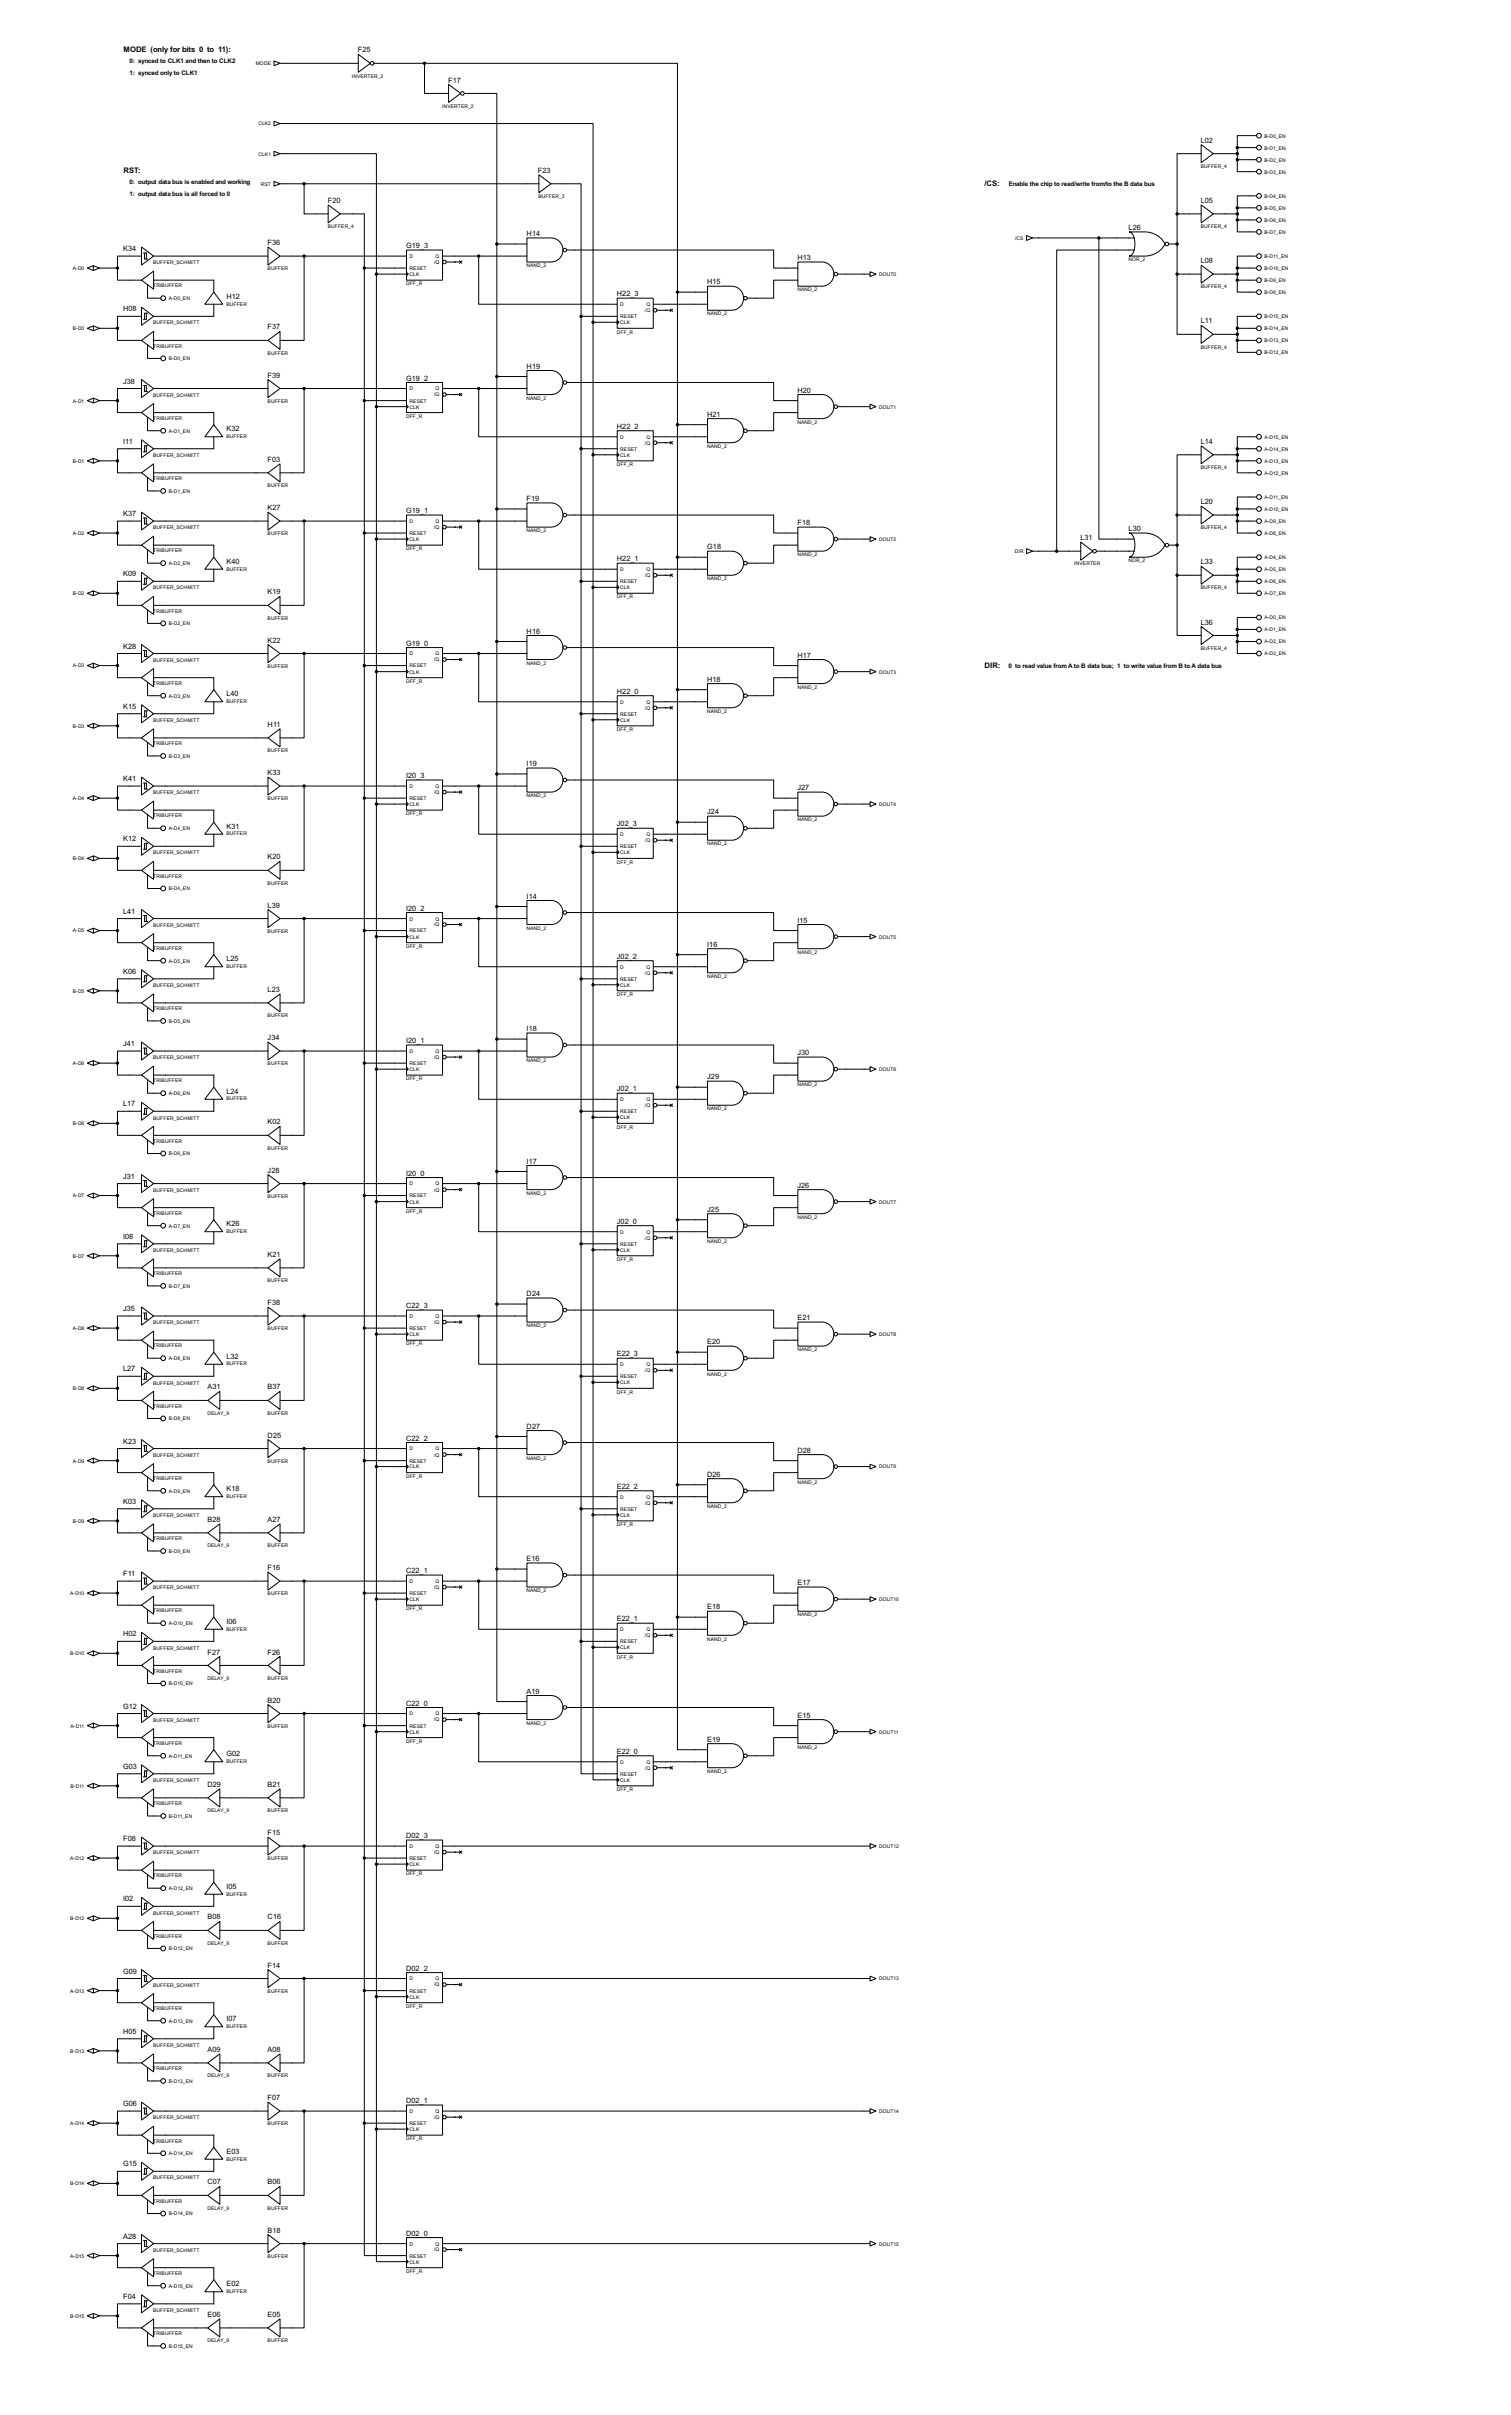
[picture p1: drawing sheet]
<svg xmlns="http://www.w3.org/2000/svg" width="637mm" height="1018mm" viewBox="0 0 637 1018" stroke-linecap="round" stroke-linejoin="round" font-family="sans-serif">
<defs><g id="words">
<g font-size="3.6">
<text x="52.2" y="22">MODE (only for bits 0 to 11):</text>
<text x="52.2" y="72.8">RST:</text>
<text x="415.3" y="78.6">/CS:</text>
<text x="415.4" y="281.8">DIR:</text>
</g>
<g font-size="3.5">
<text x="151" y="22.1">F25</text>
<text x="189.1" y="34.8">F17</text>
<text x="506.6" y="60.2">L02</text>
<text x="226.9" y="72.9">F23</text>
<text x="138.3" y="85.6">F20</text>
<text x="506.6" y="85.6">L05</text>
<text x="222.2" y="99.5">H14</text>
<text x="476.2" y="97">L26</text>
<text x="52" y="105.9">K34</text>
<text x="112.9" y="103.4">F36</text>
<text x="171.4" y="104.7">G19_3</text>
<text x="336.5" y="109.7">H13</text>
<text x="506.6" y="111">L08</text>
<text x="298.4" y="119.9">H15</text>
<text x="95.6" y="125.9">H12</text>
<text x="260.3" y="124.9">H22_3</text>
<text x="52" y="131.3">H08</text>
<text x="506.6" y="136.4">L11</text>
<text x="112.9" y="139">F37</text>
<text x="222.2" y="155.5">H19</text>
<text x="52" y="161.8">J38</text>
<text x="112.9" y="159.3">F39</text>
<text x="171.4" y="160.5">G19_2</text>
<text x="336.5" y="165.6">H20</text>
<text x="298.4" y="175.7">H21</text>
<text x="95.6" y="181.8">K32</text>
<text x="260.3" y="180.9">H22_2</text>
<text x="52" y="187.2">I11</text>
<text x="506.6" y="187.2">L14</text>
<text x="112.9" y="194.8">F03</text>
<text x="112.9" y="215.2">K27</text>
<text x="222.2" y="211.3">F19</text>
<text x="506.6" y="212.6">L20</text>
<text x="52" y="217.7">K37</text>
<text x="171.4" y="216.4">G19_1</text>
<text x="336.5" y="221.5">F18</text>
<text x="455.8" y="227.9">L31</text>
<text x="476.2" y="224">L30</text>
<text x="298.4" y="231.7">G18</text>
<text x="95.6" y="237.7">K40</text>
<text x="260.3" y="236.7">H22_1</text>
<text x="506.6" y="238">L33</text>
<text x="52" y="243.1">K09</text>
<text x="112.9" y="250.7">K19</text>
<text x="506.6" y="263.4">L36</text>
<text x="222.2" y="267.2">H16</text>
<text x="52" y="273.6">K28</text>
<text x="112.9" y="271">K22</text>
<text x="171.4" y="272.3">G19_0</text>
<text x="336.5" y="277.3">H17</text>
<text x="298.4" y="287.5">H18</text>
<text x="95.6" y="293.6">L40</text>
<text x="260.3" y="292.6">H22_0</text>
<text x="52" y="299">K15</text>
<text x="112.9" y="306.6">H11</text>
<text x="222.2" y="323.1">I19</text>
<text x="52" y="329.5">K41</text>
<text x="112.9" y="326.9">K33</text>
<text x="171.4" y="328.1">I20_3</text>
<text x="336.5" y="333.3">J27</text>
<text x="298.4" y="343.4">J24</text>
<text x="95.6" y="349.4">K31</text>
<text x="260.3" y="348.5">J02_3</text>
<text x="52" y="354.9">K12</text>
<text x="112.9" y="362.5">K20</text>
<text x="112.9" y="382.8">L39</text>
<text x="222.2" y="379">I14</text>
<text x="52" y="385.3">L41</text>
<text x="171.4" y="384.1">I20_2</text>
<text x="336.5" y="389.1">I15</text>
<text x="298.4" y="399.3">I16</text>
<text x="95.6" y="405.3">L25</text>
<text x="260.3" y="404.4">J02_2</text>
<text x="52" y="410.7">K06</text>
<text x="112.9" y="418.4">L23</text>
<text x="222.2" y="434.9">I18</text>
<text x="52" y="441.2">J41</text>
<text x="112.9" y="438.7">J34</text>
<text x="171.4" y="439.9">I20_1</text>
<text x="336.5" y="445">J30</text>
<text x="298.4" y="455.2">J29</text>
<text x="95.6" y="461.2">L24</text>
<text x="260.3" y="460.3">J02_1</text>
<text x="52" y="466.6">L17</text>
<text x="112.9" y="474.2">K02</text>
<text x="222.2" y="490.7">I17</text>
<text x="52" y="497.1">J31</text>
<text x="112.9" y="494.6">J28</text>
<text x="171.4" y="495.8">I20_0</text>
<text x="336.5" y="500.9">J26</text>
<text x="298.4" y="511.1">J25</text>
<text x="95.6" y="517.1">K26</text>
<text x="260.3" y="516.1">J02_0</text>
<text x="52" y="522.5">I08</text>
<text x="112.9" y="530.1">K21</text>
<text x="112.9" y="550.4">F38</text>
<text x="171.4" y="551.7">C22_3</text>
<text x="222.2" y="546.6">D24</text>
<text x="52" y="553">J35</text>
<text x="336.5" y="556.8">E21</text>
<text x="298.4" y="566.9">E20</text>
<text x="95.6" y="573">L32</text>
<text x="260.3" y="572">E22_3</text>
<text x="52" y="578.4">L27</text>
<text x="87.5" y="586">A31</text>
<text x="112.9" y="586">B37</text>
<text x="222.2" y="602.5">D27</text>
<text x="52" y="608.9">K23</text>
<text x="112.9" y="606.3">D25</text>
<text x="171.4" y="607.6">C22_2</text>
<text x="336.5" y="612.7">D28</text>
<text x="298.4" y="622.8">D26</text>
<text x="95.6" y="628.9">K18</text>
<text x="260.3" y="627.9">E22_2</text>
<text x="52" y="634.3">K03</text>
<text x="87.5" y="641.9">B28</text>
<text x="112.9" y="641.9">A27</text>
<text x="222.2" y="658.4">E16</text>
<text x="52" y="664.7">F11</text>
<text x="112.9" y="662.2">F16</text>
<text x="171.4" y="663.5">C22_1</text>
<text x="336.5" y="668.5">E17</text>
<text x="260.3" y="683.8">E22_1</text>
<text x="298.4" y="678.7">E18</text>
<text x="95.6" y="684.7">I06</text>
<text x="52" y="690.1">H02</text>
<text x="87.5" y="697.8">F27</text>
<text x="112.9" y="697.8">F26</text>
<text x="112.9" y="718.1">B20</text>
<text x="171.4" y="719.3">C22_0</text>
<text x="222.2" y="714.3">A19</text>
<text x="52" y="720.6">G12</text>
<text x="336.5" y="724.4">E15</text>
<text x="298.4" y="734.5">E19</text>
<text x="95.6" y="740.6">G02</text>
<text x="260.3" y="739.7">E22_0</text>
<text x="52" y="746">G03</text>
<text x="87.5" y="753.6">D29</text>
<text x="112.9" y="753.6">B21</text>
<text x="112.9" y="774">F15</text>
<text x="52" y="776.5">F08</text>
<text x="171.4" y="775.2">D02_3</text>
<text x="95.6" y="796.5">I05</text>
<text x="52" y="801.9">I02</text>
<text x="87.5" y="809.5">B08</text>
<text x="112.9" y="809.5">C16</text>
<text x="52" y="832.4">G09</text>
<text x="112.9" y="829.8">F14</text>
<text x="171.4" y="831.1">D02_2</text>
<text x="52" y="857.8">H05</text>
<text x="95.6" y="852.4">I07</text>
<text x="87.5" y="865.4">A09</text>
<text x="112.9" y="865.4">A08</text>
<text x="112.9" y="885.7">F07</text>
<text x="171.4" y="887">D02_1</text>
<text x="52" y="888.3">G06</text>
<text x="95.6" y="908.3">E03</text>
<text x="52" y="913.7">G15</text>
<text x="87.5" y="921.3">C07</text>
<text x="112.9" y="921.3">B06</text>
<text x="112.9" y="941.6">B18</text>
<text x="52" y="944.1">A28</text>
<text x="171.4" y="942.9">D02_0</text>
<text x="95.6" y="964.1">E02</text>
<text x="52" y="969.5">F04</text>
<text x="87.5" y="977.2">E06</text>
<text x="112.9" y="977.2">E05</text>
</g>
<g font-size="3">
<text x="54.7" y="26.6">0: synced to CLK1 and then to CLK2</text>
<text x="54.7" y="31.7">1: synced only to CLK1</text>
<text x="54.7" y="77.4">0: output data bus is enabled and working</text>
<text x="54.7" y="82.5">1: output data bus is all forced to 0</text>
<text x="425.5" y="78.5">Enable the chip to read/write from/to the B data bus</text>
<text x="425.5" y="281.7">0 to read value from A to B data bus; 1 to write value from B to A data bus</text>
</g>
<g font-size="2.4">
<text x="107.9" y="27.5">MODE</text>
<text x="148.4" y="32.7">INVERTER_2</text>
<text x="186.5" y="45.4">INVERTER_2</text>
<text x="109" y="52.9">CLK2</text>
<text x="533.5" y="58">B-D0_EN</text>
<text x="109" y="65.6">CLK1</text>
<text x="533.5" y="63">B-D1_EN</text>
<text x="506.6" y="70.8">BUFFER_4</text>
<text x="533.5" y="68.2">B-D2_EN</text>
<text x="533.5" y="73.2">B-D3_EN</text>
<text x="110" y="78.3">RST</text>
<text x="227.2" y="83.5">BUFFER_3</text>
<text x="533.5" y="83.4">B-D4_EN</text>
<text x="533.5" y="88.4">B-D5_EN</text>
<text x="533.5" y="93.6">B-D6_EN</text>
<text x="138.3" y="96.2">BUFFER_4</text>
<text x="428.3" y="101.1">/CS</text>
<text x="506.6" y="96.2">BUFFER_4</text>
<text x="533.5" y="98.6">B-D7_EN</text>
<text x="30.8" y="113.8">A-D0</text>
<text x="64.6" y="111.5">BUFFER_SCHMITT</text>
<text x="172.8" y="108.8">D</text>
<text x="172.8" y="113.8">RESET</text>
<text x="183.2" y="111.3">/Q</text>
<text x="183.8" y="108.8">Q</text>
<text x="222.1" y="112.7">NAND_2</text>
<text x="476.1" y="110.2">NOR_2</text>
<text x="533.5" y="108.8">B-D11_EN</text>
<text x="533.5" y="113.8">B-D10_EN</text>
<text x="112.9" y="114">BUFFER</text>
<text x="172.8" y="116.4">CLK</text>
<text x="370.9" y="116.4">DOUT0</text>
<text x="533.5" y="119">B-D9_EN</text>
<text x="64.6" y="121.2">TRIBUFFER</text>
<text x="171.3" y="120.4">DFF_R</text>
<text x="336.4" y="122.9">NAND_2</text>
<text x="506.6" y="121.6">BUFFER_4</text>
<text x="533.5" y="124">B-D8_EN</text>
<text x="71.2" y="126.5">A-D0_EN</text>
<text x="95.5" y="128.9">BUFFER</text>
<text x="261.7" y="129.1">D</text>
<text x="272.1" y="131.7">/Q</text>
<text x="272.7" y="129.1">Q</text>
<text x="64.6" y="136.9">BUFFER_SCHMITT</text>
<text x="261.7" y="136.7">CLK</text>
<text x="261.7" y="134.2">RESET</text>
<text x="298.3" y="133.1">NAND_2</text>
<text x="533.5" y="134.2">B-D15_EN</text>
<text x="30.8" y="139.2">B-D0</text>
<text x="260.2" y="140.6">DFF_R</text>
<text x="533.5" y="139.2">B-D14_EN</text>
<text x="64.6" y="146.6">TRIBUFFER</text>
<text x="112.9" y="149.6">BUFFER</text>
<text x="506.6" y="147">BUFFER_4</text>
<text x="533.5" y="144.4">B-D13_EN</text>
<text x="533.5" y="149.4">B-D12_EN</text>
<text x="71.2" y="151.9">B-D0_EN</text>
<text x="64.6" y="167.3">BUFFER_SCHMITT</text>
<text x="172.8" y="164.6">D</text>
<text x="183.2" y="167.2">/Q</text>
<text x="183.8" y="164.6">Q</text>
<text x="30.8" y="169.8">A-D1</text>
<text x="112.9" y="169.9">BUFFER</text>
<text x="172.8" y="172.3">CLK</text>
<text x="172.8" y="169.8">RESET</text>
<text x="222.1" y="168.6">NAND_2</text>
<text x="370.9" y="172.3">DOUT1</text>
<text x="64.6" y="177.1">TRIBUFFER</text>
<text x="171.3" y="176.2">DFF_R</text>
<text x="336.4" y="178.7">NAND_2</text>
<text x="71.2" y="182.5">A-D1_EN</text>
<text x="95.5" y="184.7">BUFFER</text>
<text x="261.7" y="185">D</text>
<text x="272.7" y="185">Q</text>
<text x="533.5" y="185">A-D15_EN</text>
<text x="261.7" y="190">RESET</text>
<text x="272.1" y="187.5">/Q</text>
<text x="298.3" y="188.9">NAND_2</text>
<text x="533.5" y="190">A-D14_EN</text>
<text x="30.8" y="195.2">B-D1</text>
<text x="64.6" y="192.7">BUFFER_SCHMITT</text>
<text x="260.2" y="196.6">DFF_R</text>
<text x="261.7" y="192.6">CLK</text>
<text x="506.6" y="197.8">BUFFER_4</text>
<text x="533.5" y="195.2">A-D13_EN</text>
<text x="64.6" y="202.5">TRIBUFFER</text>
<text x="533.5" y="200.2">A-D12_EN</text>
<text x="71.2" y="207.9">B-D1_EN</text>
<text x="112.9" y="205.4">BUFFER</text>
<text x="533.5" y="210.4">A-D11_EN</text>
<text x="533.5" y="215.4">A-D10_EN</text>
<text x="172.8" y="220.6">D</text>
<text x="183.8" y="220.6">Q</text>
<text x="533.5" y="220.6">A-D9_EN</text>
<text x="30.8" y="225.6">A-D2</text>
<text x="64.6" y="223.2">BUFFER_SCHMITT</text>
<text x="112.9" y="225.8">BUFFER</text>
<text x="172.8" y="225.6">RESET</text>
<text x="183.2" y="223.1">/Q</text>
<text x="222.1" y="224.5">NAND_2</text>
<text x="506.6" y="223.2">BUFFER_4</text>
<text x="533.5" y="225.6">A-D8_EN</text>
<text x="64.6" y="233">TRIBUFFER</text>
<text x="171.3" y="232.1">DFF_R</text>
<text x="172.8" y="228.1">CLK</text>
<text x="370.9" y="228.1">DOUT2</text>
<text x="428.1" y="233.3">DIR</text>
<text x="71.2" y="238.3">A-D2_EN</text>
<text x="336.4" y="234.7">NAND_2</text>
<text x="453.2" y="238.5">INVERTER</text>
<text x="476.1" y="237.2">NOR_2</text>
<text x="533.5" y="235.8">A-D4_EN</text>
<text x="95.5" y="240.6">BUFFER</text>
<text x="261.7" y="240.8">D</text>
<text x="261.7" y="246">RESET</text>
<text x="272.1" y="243.4">/Q</text>
<text x="272.7" y="240.8">Q</text>
<text x="298.3" y="244.8">NAND_2</text>
<text x="533.5" y="240.8">A-D5_EN</text>
<text x="533.5" y="246">A-D6_EN</text>
<text x="30.8" y="251">B-D2</text>
<text x="64.6" y="248.6">BUFFER_SCHMITT</text>
<text x="261.7" y="248.5">CLK</text>
<text x="506.6" y="248.6">BUFFER_4</text>
<text x="533.5" y="251">A-D7_EN</text>
<text x="260.2" y="252.4">DFF_R</text>
<text x="64.6" y="258.4">TRIBUFFER</text>
<text x="71.2" y="263.7">B-D2_EN</text>
<text x="112.9" y="261.3">BUFFER</text>
<text x="533.5" y="261.2">A-D0_EN</text>
<text x="533.5" y="266.2">A-D1_EN</text>
<text x="506.6" y="274">BUFFER_4</text>
<text x="533.5" y="271.4">A-D2_EN</text>
<text x="30.8" y="281.5">A-D3</text>
<text x="64.6" y="279.1">BUFFER_SCHMITT</text>
<text x="112.9" y="281.6">BUFFER</text>
<text x="172.8" y="276.4">D</text>
<text x="172.8" y="281.5">RESET</text>
<text x="183.2" y="278.9">/Q</text>
<text x="183.8" y="276.4">Q</text>
<text x="222.1" y="280.3">NAND_2</text>
<text x="533.5" y="276.4">A-D3_EN</text>
<text x="171.3" y="288">DFF_R</text>
<text x="172.8" y="284.1">CLK</text>
<text x="370.9" y="284.1">DOUT3</text>
<text x="64.6" y="288.8">TRIBUFFER</text>
<text x="336.4" y="290.5">NAND_2</text>
<text x="71.2" y="294.2">A-D3_EN</text>
<text x="95.5" y="296.5">BUFFER</text>
<text x="261.7" y="296.8">D</text>
<text x="272.1" y="299.3">/Q</text>
<text x="272.7" y="296.8">Q</text>
<text x="64.6" y="304.5">BUFFER_SCHMITT</text>
<text x="261.7" y="304.3">CLK</text>
<text x="261.7" y="301.8">RESET</text>
<text x="298.3" y="300.7">NAND_2</text>
<text x="30.8" y="306.9">B-D3</text>
<text x="260.2" y="308.3">DFF_R</text>
<text x="64.6" y="314.3">TRIBUFFER</text>
<text x="112.9" y="317.2">BUFFER</text>
<text x="71.2" y="319.6">B-D3_EN</text>
<text x="64.6" y="335">BUFFER_SCHMITT</text>
<text x="172.8" y="332.3">D</text>
<text x="183.2" y="334.9">/Q</text>
<text x="183.8" y="332.3">Q</text>
<text x="30.8" y="337.4">A-D4</text>
<text x="112.9" y="337.5">BUFFER</text>
<text x="172.8" y="339.9">CLK</text>
<text x="172.8" y="337.4">RESET</text>
<text x="222.1" y="336.3">NAND_2</text>
<text x="370.9" y="339.9">DOUT4</text>
<text x="64.6" y="344.8">TRIBUFFER</text>
<text x="171.3" y="343.8">DFF_R</text>
<text x="336.4" y="346.4">NAND_2</text>
<text x="71.2" y="350.1">A-D4_EN</text>
<text x="95.5" y="352.4">BUFFER</text>
<text x="261.7" y="352.6">D</text>
<text x="272.7" y="352.6">Q</text>
<text x="261.7" y="357.7">RESET</text>
<text x="272.1" y="355.2">/Q</text>
<text x="298.3" y="356.6">NAND_2</text>
<text x="30.8" y="362.8">B-D4</text>
<text x="64.6" y="360.4">BUFFER_SCHMITT</text>
<text x="260.2" y="364.2">DFF_R</text>
<text x="261.7" y="360.3">CLK</text>
<text x="64.6" y="370.2">TRIBUFFER</text>
<text x="71.2" y="375.5">B-D4_EN</text>
<text x="112.9" y="373.1">BUFFER</text>
<text x="172.8" y="388.2">D</text>
<text x="183.8" y="388.2">Q</text>
<text x="30.8" y="393.3">A-D5</text>
<text x="64.6" y="390.9">BUFFER_SCHMITT</text>
<text x="112.9" y="393.4">BUFFER</text>
<text x="172.8" y="395.8">CLK</text>
<text x="172.8" y="393.3">RESET</text>
<text x="183.2" y="390.7">/Q</text>
<text x="222.1" y="392.1">NAND_2</text>
<text x="370.9" y="395.8">DOUT5</text>
<text x="64.6" y="400.6">TRIBUFFER</text>
<text x="171.3" y="399.8">DFF_R</text>
<text x="71.2" y="406">A-D5_EN</text>
<text x="336.4" y="402.3">NAND_2</text>
<text x="95.5" y="408.3">BUFFER</text>
<text x="261.7" y="408.5">D</text>
<text x="261.7" y="413.6">RESET</text>
<text x="272.1" y="411.1">/Q</text>
<text x="272.7" y="408.5">Q</text>
<text x="298.3" y="412.5">NAND_2</text>
<text x="30.8" y="418.7">B-D5</text>
<text x="64.6" y="416.3">BUFFER_SCHMITT</text>
<text x="261.7" y="416.1">CLK</text>
<text x="260.2" y="420.1">DFF_R</text>
<text x="64.6" y="426">TRIBUFFER</text>
<text x="71.2" y="431.4">B-D5_EN</text>
<text x="112.9" y="429">BUFFER</text>
<text x="30.8" y="449.2">A-D6</text>
<text x="64.6" y="446.8">BUFFER_SCHMITT</text>
<text x="112.9" y="449.3">BUFFER</text>
<text x="172.8" y="444.1">D</text>
<text x="172.8" y="449.2">RESET</text>
<text x="183.2" y="446.6">/Q</text>
<text x="183.8" y="444.1">Q</text>
<text x="222.1" y="448">NAND_2</text>
<text x="171.3" y="455.6">DFF_R</text>
<text x="172.8" y="451.7">CLK</text>
<text x="370.9" y="451.7">DOUT6</text>
<text x="64.6" y="456.5">TRIBUFFER</text>
<text x="71.2" y="461.9">A-D6_EN</text>
<text x="336.4" y="458.2">NAND_2</text>
<text x="95.5" y="464.1">BUFFER</text>
<text x="261.7" y="464.4">D</text>
<text x="272.1" y="466.9">/Q</text>
<text x="272.7" y="464.4">Q</text>
<text x="64.6" y="472.2">BUFFER_SCHMITT</text>
<text x="261.7" y="472">CLK</text>
<text x="261.7" y="469.5">RESET</text>
<text x="298.3" y="468.3">NAND_2</text>
<text x="30.8" y="474.6">B-D6</text>
<text x="260.2" y="476">DFF_R</text>
<text x="64.6" y="481.9">TRIBUFFER</text>
<text x="112.9" y="484.9">BUFFER</text>
<text x="71.2" y="487.3">B-D6_EN</text>
<text x="64.6" y="502.6">BUFFER_SCHMITT</text>
<text x="172.8" y="500">D</text>
<text x="183.2" y="502.5">/Q</text>
<text x="183.8" y="500">Q</text>
<text x="222.1" y="503.9">NAND_2</text>
<text x="30.8" y="505">A-D7</text>
<text x="112.9" y="505.2">BUFFER</text>
<text x="172.8" y="507.6">CLK</text>
<text x="172.8" y="505">RESET</text>
<text x="370.9" y="507.6">DOUT7</text>
<text x="64.6" y="512.4">TRIBUFFER</text>
<text x="171.3" y="511.5">DFF_R</text>
<text x="336.4" y="514.1">NAND_2</text>
<text x="71.2" y="517.7">A-D7_EN</text>
<text x="95.5" y="520">BUFFER</text>
<text x="261.7" y="520.3">D</text>
<text x="272.7" y="520.3">Q</text>
<text x="261.7" y="527.9">CLK</text>
<text x="261.7" y="525.4">RESET</text>
<text x="272.1" y="522.8">/Q</text>
<text x="298.3" y="524.2">NAND_2</text>
<text x="30.8" y="530.4">B-D7</text>
<text x="64.6" y="528">BUFFER_SCHMITT</text>
<text x="260.2" y="531.8">DFF_R</text>
<text x="64.6" y="537.8">TRIBUFFER</text>
<text x="71.2" y="543.1">B-D7_EN</text>
<text x="112.9" y="540.7">BUFFER</text>
<text x="172.8" y="555.8">D</text>
<text x="183.8" y="555.8">Q</text>
<text x="30.8" y="560.9">A-D8</text>
<text x="64.6" y="558.5">BUFFER_SCHMITT</text>
<text x="112.9" y="561.1">BUFFER</text>
<text x="172.8" y="563.5">CLK</text>
<text x="172.8" y="560.9">RESET</text>
<text x="183.2" y="558.4">/Q</text>
<text x="222.1" y="559.8">NAND_2</text>
<text x="370.9" y="563.5">DOUT8</text>
<text x="64.6" y="568.3">TRIBUFFER</text>
<text x="171.3" y="567.4">DFF_R</text>
<text x="336.4" y="569.9">NAND_2</text>
<text x="71.2" y="573.6">A-D8_EN</text>
<text x="95.5" y="575.9">BUFFER</text>
<text x="261.7" y="576.2">D</text>
<text x="261.7" y="581.2">RESET</text>
<text x="272.1" y="578.7">/Q</text>
<text x="272.7" y="576.2">Q</text>
<text x="298.3" y="580.1">NAND_2</text>
<text x="30.8" y="586.3">B-D8</text>
<text x="64.6" y="583.9">BUFFER_SCHMITT</text>
<text x="260.2" y="587.7">DFF_R</text>
<text x="261.7" y="583.8">CLK</text>
<text x="64.6" y="593.7">TRIBUFFER</text>
<text x="71.2" y="599">B-D8_EN</text>
<text x="87.5" y="596.6">DELAY_9</text>
<text x="112.9" y="596.6">BUFFER</text>
<text x="172.8" y="611.7">D</text>
<text x="183.8" y="611.7">Q</text>
<text x="30.8" y="616.8">A-D9</text>
<text x="64.6" y="614.4">BUFFER_SCHMITT</text>
<text x="112.9" y="616.9">BUFFER</text>
<text x="172.8" y="616.8">RESET</text>
<text x="183.2" y="614.3">/Q</text>
<text x="222.1" y="615.7">NAND_2</text>
<text x="171.3" y="623.3">DFF_R</text>
<text x="172.8" y="619.3">CLK</text>
<text x="370.9" y="619.3">DOUT9</text>
<text x="64.6" y="624.2">TRIBUFFER</text>
<text x="71.2" y="629.5">A-D9_EN</text>
<text x="336.4" y="625.8">NAND_2</text>
<text x="95.5" y="631.8">BUFFER</text>
<text x="261.7" y="632">D</text>
<text x="272.1" y="634.6">/Q</text>
<text x="272.7" y="632">Q</text>
<text x="298.3" y="636">NAND_2</text>
<text x="64.6" y="639.8">BUFFER_SCHMITT</text>
<text x="261.7" y="639.7">CLK</text>
<text x="261.7" y="637.1">RESET</text>
<text x="30.8" y="642.2">B-D9</text>
<text x="260.2" y="643.6">DFF_R</text>
<text x="64.6" y="649.6">TRIBUFFER</text>
<text x="87.5" y="652.5">DELAY_9</text>
<text x="112.9" y="652.5">BUFFER</text>
<text x="71.2" y="654.9">B-D9_EN</text>
<text x="64.6" y="670.3">BUFFER_SCHMITT</text>
<text x="172.8" y="667.6">D</text>
<text x="183.2" y="670.1">/Q</text>
<text x="183.8" y="667.6">Q</text>
<text x="222.1" y="671.5">NAND_2</text>
<text x="29.6" y="672.7">A-D10</text>
<text x="112.9" y="672.8">BUFFER</text>
<text x="172.8" y="675.2">CLK</text>
<text x="172.8" y="672.7">RESET</text>
<text x="370.9" y="675.2">DOUT10</text>
<text x="64.6" y="680">TRIBUFFER</text>
<text x="171.3" y="679.2">DFF_R</text>
<text x="336.4" y="681.7">NAND_2</text>
<text x="71.2" y="685.4">A-D10_EN</text>
<text x="95.5" y="687.7">BUFFER</text>
<text x="261.7" y="687.9">D</text>
<text x="272.7" y="687.9">Q</text>
<text x="64.6" y="695.7">BUFFER_SCHMITT</text>
<text x="261.7" y="695.5">CLK</text>
<text x="261.7" y="693">RESET</text>
<text x="272.1" y="690.5">/Q</text>
<text x="298.3" y="691.9">NAND_2</text>
<text x="29.6" y="698.1">B-D10</text>
<text x="260.2" y="699.5">DFF_R</text>
<text x="64.6" y="705.4">TRIBUFFER</text>
<text x="71.2" y="710.8">B-D10_EN</text>
<text x="87.5" y="708.4">DELAY_9</text>
<text x="112.9" y="708.4">BUFFER</text>
<text x="172.8" y="723.5">D</text>
<text x="183.8" y="723.5">Q</text>
<text x="29.8" y="728.6">A-D11</text>
<text x="64.6" y="726.2">BUFFER_SCHMITT</text>
<text x="112.9" y="728.7">BUFFER</text>
<text x="172.8" y="731.1">CLK</text>
<text x="172.8" y="728.6">RESET</text>
<text x="183.2" y="726">/Q</text>
<text x="222.1" y="727.4">NAND_2</text>
<text x="370.9" y="731.1">DOUT11</text>
<text x="64.6" y="735.9">TRIBUFFER</text>
<text x="171.3" y="735">DFF_R</text>
<text x="336.4" y="737.6">NAND_2</text>
<text x="71.2" y="741.3">A-D11_EN</text>
<text x="95.5" y="743.5">BUFFER</text>
<text x="261.7" y="743.8">D</text>
<text x="272.7" y="743.8">Q</text>
<text x="261.7" y="748.9">RESET</text>
<text x="272.1" y="746.3">/Q</text>
<text x="298.3" y="747.7">NAND_2</text>
<text x="29.8" y="754">B-D11</text>
<text x="64.6" y="751.6">BUFFER_SCHMITT</text>
<text x="260.2" y="755.4">DFF_R</text>
<text x="261.7" y="751.4">CLK</text>
<text x="64.6" y="761.3">TRIBUFFER</text>
<text x="71.2" y="766.7">B-D11_EN</text>
<text x="87.5" y="764.3">DELAY_9</text>
<text x="112.9" y="764.3">BUFFER</text>
<text x="172.8" y="779.4">D</text>
<text x="183.8" y="779.4">Q</text>
<text x="370.9" y="779.4">DOUT12</text>
<text x="29.6" y="784.4">A-D12</text>
<text x="64.6" y="782">BUFFER_SCHMITT</text>
<text x="112.9" y="784.6">BUFFER</text>
<text x="172.8" y="784.4">RESET</text>
<text x="183.2" y="781.9">/Q</text>
<text x="64.6" y="791.8">TRIBUFFER</text>
<text x="171.3" y="790.9">DFF_R</text>
<text x="172.8" y="787">CLK</text>
<text x="71.2" y="797.1">A-D12_EN</text>
<text x="95.5" y="799.4">BUFFER</text>
<text x="29.6" y="809.8">B-D12</text>
<text x="64.6" y="807.4">BUFFER_SCHMITT</text>
<text x="64.6" y="817.2">TRIBUFFER</text>
<text x="87.5" y="820.1">DELAY_9</text>
<text x="112.9" y="820.1">BUFFER</text>
<text x="71.2" y="822.5">B-D12_EN</text>
<text x="64.6" y="837.9">BUFFER_SCHMITT</text>
<text x="172.8" y="835.2">D</text>
<text x="183.2" y="837.8">/Q</text>
<text x="183.8" y="835.2">Q</text>
<text x="370.9" y="835.2">DOUT13</text>
<text x="29.6" y="840.3">A-D13</text>
<text x="112.9" y="840.5">BUFFER</text>
<text x="172.8" y="842.9">CLK</text>
<text x="172.8" y="840.3">RESET</text>
<text x="64.6" y="847.7">TRIBUFFER</text>
<text x="171.3" y="846.8">DFF_R</text>
<text x="71.2" y="853">A-D13_EN</text>
<text x="95.5" y="855.3">BUFFER</text>
<text x="64.6" y="863.3">BUFFER_SCHMITT</text>
<text x="29.6" y="865.7">B-D13</text>
<text x="64.6" y="873.1">TRIBUFFER</text>
<text x="71.2" y="878.4">B-D13_EN</text>
<text x="87.5" y="876">DELAY_9</text>
<text x="112.9" y="876">BUFFER</text>
<text x="64.6" y="893.8">BUFFER_SCHMITT</text>
<text x="172.8" y="891.1">D</text>
<text x="183.2" y="893.7">/Q</text>
<text x="183.8" y="891.1">Q</text>
<text x="370.9" y="891.1">DOUT14</text>
<text x="29.6" y="896.2">A-D14</text>
<text x="112.9" y="896.3">BUFFER</text>
<text x="172.8" y="898.7">CLK</text>
<text x="172.8" y="896.2">RESET</text>
<text x="64.6" y="903.6">TRIBUFFER</text>
<text x="171.3" y="902.7">DFF_R</text>
<text x="71.2" y="908.9">A-D14_EN</text>
<text x="95.5" y="911.2">BUFFER</text>
<text x="29.6" y="921.6">B-D14</text>
<text x="64.6" y="919.2">BUFFER_SCHMITT</text>
<text x="64.6" y="929">TRIBUFFER</text>
<text x="71.2" y="934.3">B-D14_EN</text>
<text x="87.5" y="931.9">DELAY_9</text>
<text x="112.9" y="931.9">BUFFER</text>
<text x="172.8" y="947">D</text>
<text x="183.8" y="947">Q</text>
<text x="370.9" y="947">DOUT15</text>
<text x="29.6" y="952.1">A-D15</text>
<text x="64.6" y="949.7">BUFFER_SCHMITT</text>
<text x="112.9" y="952.2">BUFFER</text>
<text x="172.8" y="952.1">RESET</text>
<text x="183.2" y="949.5">/Q</text>
<text x="64.6" y="959.4">TRIBUFFER</text>
<text x="171.3" y="958.6">DFF_R</text>
<text x="172.8" y="954.6">CLK</text>
<text x="71.2" y="964.8">A-D15_EN</text>
<text x="95.5" y="967.1">BUFFER</text>
<text x="29.6" y="977.5">B-D15</text>
<text x="64.6" y="975.1">BUFFER_SCHMITT</text>
<text x="64.6" y="984.8">TRIBUFFER</text>
<text x="87.5" y="987.8">DELAY_9</text>
<text x="112.9" y="987.8">BUFFER</text>
<text x="71.2" y="990.2">B-D15_EN</text>
</g>
</g></defs>
<g fill="none" stroke="#000" stroke-width=".42">
<path d="M115.6 25.7l2.6 1-2.6 1zM118.2 26.7h33M151.2 22.9l5.1 3.8-5.1 3.8zM157.8 26.7h21.3M179.1 26.7v12.7h10.2M179.1 26.7h106.7v96.5M189.3 35.6l5.1 3.8-5.1 3.8zM195.9 39.4h13.7v63.5M115.6 51.1l2.6 1-2.6 1zM118.2 52.1h132v83.8M530.2 57.2h-8.2v5.1M115.6 76.5l2.6 1-2.6 1z"/>
<path d="M115.6 63.8l2.6 1-2.6 1zM118.2 64.8h40.6v50.8M118.2 77.5h109.2M128.3 77.5v12.7h10.2M227.4 73.7l5.1 3.8-5.1 3.8zM232.5 77.5h12.7v55.9M506.8 61l5.1 3.8-5.1 3.8zM506.8 64.8h-10.2v25.4M511.9 64.8h10.1M522 67.4v5h8.2M522 62.3h8.2M522 62.3v5.1"/>
<path d="M522 67.4h8.2M138.5 86.4l5.1 3.8-5.1 3.8zM143.6 90.2h10.1v22.9M433.1 99.4l2.6 1-2.6 1zM476.3 97.8h6.6a9.5 9.5 0 0 1 8.6 5.1 9.5 9.5 0 0 1-8.6 5.1h-6.6a4.5 4.5 0 0 0 2.5-5.1 4.5 4.5 0 0 0-2.5-5.1zM496.6 90.2h10.2M496.6 90.2v25.4M506.8 86.4l5.1 3.8-5.1 3.8zM511.9 90.2h10.1M522 92.8v5h8.2M522 87.7v5.1M522 87.7h8.2"/>
<path d="M522 92.8h8.2M530.2 82.6h-8.2v5.1M36.9 113.1l2.5-1v2zM39.4 112.1l2.6 1M42 113.1h7.6M42 113.1l-2.6 1M49.6 113.1v5.1h10.1M59.7 118.2l5.1-3.8v7.6zM59.7 104.2l5.1 3.8-5.1 3.8zM59.7 108h-10.1v5.1M60.5 106.7h1.3v2.6M61 106.7v2.6h1.3"/>
<path d="M64.8 118.2h25.4v5M64.8 108h48.3M113.1 104.2l5.1 3.8-5.1 3.8zM118.2 108h53.3M128.3 108v35.6h-10.1M153.7 113.1h17.8M153.7 113.1v782.3M158.8 115.6h12.7M158.8 115.6v782.3M171.5 105.5h15.2v12.7h-15.2zM171.5 114.9l.8 .7-.8 .8zM186.7 108h35.6"/>
<path d="M188.3 110.5h6.1M193.9 110l1 1.1M194.9 110l-1 1.1M202 108v20.3h58.4M209.6 102.9h12.7M209.6 102.9v558.8M222.3 100.4h10.2a5.1 5.1 0 0 1 5 5 5.1 5.1 0 0 1-5 5.1h-10.2zM239.1 105.5h87.3v7.6h10.2M336.6 110.5h10.2a5.1 5.1 0 0 1 5 5.1 5.1 5.1 0 0 1-5 5.1h-10.2zM336.6 118.2h-10.2v7.6h-11.1M353.4 115.6h13.7M367.1 114.6l2.5 1-2.5 1z"/>
<path d="M435.7 100.4h42.9M463.6 100.4v127h15M478.6 105.5h-32.8v127M493.1 102.9h3.5M496.6 115.6v25.4h10.2M496.6 115.6h10.2M506.8 111.8l5.1 3.8-5.1 3.8zM511.9 115.6h10.1M522 118.2v5h8.2M522 113.1v5.1M522 113.1h8.2M522 118.2h8.2"/>
<path d="M530.2 108h-8.2v5.1M36.9 138.5l2.5-1v2zM39.4 137.5l2.6 1M42 138.5h7.6M42 138.5l-2.6 1M49.6 138.5v5.1h10.1M59.7 129.6l5.1 3.8-5.1 3.8zM59.7 133.4h-10.1v5.1M61.8 132.1v2.6h-1.3M62.3 120.2v5.6h5.6M62.3 132.1h-1.3v2.6M90.2 123.2l3.8 5.1h-7.6z"/>
<path d="M90.2 128.3v5.1h-25.4M245.2 133.4h15.2M245.2 133.4v558.8M250.2 135.9v558.8M250.2 135.9h10.2M260.4 125.8h15.2v12.7h-15.2zM260.4 135.2l.8 .7-.8 .8zM275.6 128.3h22.9M277.2 130.9h6.1M282.8 130.4l1 1M283.8 130.4l-1 1M285.8 123.2h12.7"/>
<path d="M285.8 123.2v558.8M298.5 120.7h10.2a5.1 5.1 0 0 1 5 5.1 5.1 5.1 0 0 1-5 5.1h-10.2zM506.8 137.2l5.1 3.8-5.1 3.8zM522 138.5v5.1M522 138.5h8.2M530.2 133.4h-8.2v5.1M59.7 143.6l5.1-3.8v7.6zM62.3 145.6v5.6h5.6M64.8 143.6h48.3M113.1 143.6l5.1-3.8v7.6zM209.6 158.8h12.7M222.3 156.3h10.2a5.1 5.1 0 0 1 5 5 5.1 5.1 0 0 1-5 5.1h-10.2z"/>
<path d="M511.9 141h10.1M522 143.6v5h8.2M522 143.6h8.2M36.9 169l2.5-1.1v2.1zM39.4 167.9l2.6 1.1M42 169h7.6M42 169l-2.6 1M49.6 169v5h10.1M59.7 174l5.1-3.8v7.7zM59.7 160.1l5.1 3.8-5.1 3.8zM59.7 163.9h-10.1v5.1M60.5 162.6h1.3v2.6"/>
<path d="M61 162.6v2.6h1.3M62.3 176.1v5.6h5.6M64.8 163.9h48.3M64.8 174h25.4v5.1M90.2 179.1l3.8 5.1h-7.6zM113.1 160.1l5.1 3.8-5.1 3.8zM118.2 163.9h53.3M128.3 163.9v35.5h-10.1M153.7 169h17.8M158.8 171.5h12.7M171.5 161.3h15.2v12.7h-15.2zM171.5 170.7l.8 .8-.8 .8z"/>
<path d="M186.7 163.9h35.6M188.3 166.4h6.1M193.9 165.9l1 1M194.9 165.9l-1 1M202 163.9v20.3h58.4M239.1 161.3h87.3v7.7h10.2M285.8 179.1h12.7M298.5 176.6h10.2a5.1 5.1 0 0 1 5 5 5.1 5.1 0 0 1-5 5.1h-10.2zM336.6 166.4h10.2a5.1 5.1 0 0 1 5 5.1 5.1 5.1 0 0 1-5 5.1h-10.2zM336.6 174h-10.2v7.7h-11.1M353.4 171.5h13.7M367.1 170.5l2.5 1-2.5 1z"/>
<path d="M36.9 194.4l2.5-1.1v2.1zM39.4 193.3l2.6 1.1M42 194.4h7.6M42 194.4l-2.6 1M49.6 194.4v5h10.1M59.7 199.4l5.1-3.8v7.7zM59.7 185.5l5.1 3.8-5.1 3.8zM59.7 189.3h-10.1v5.1M61.8 188v2.6h-1.3M62.3 188h-1.3v2.6M64.8 199.4h48.3M90.2 184.2v5.1h-25.4"/>
<path d="M113.1 199.4l5.1-3.8v7.7zM245.2 189.3h15.2M250.2 191.8h10.2M260.4 181.7h15.2v12.7h-15.2zM260.4 191.1l.8 .7-.8 .8zM275.6 184.2h22.9M277.2 186.7h6.1M282.8 186.2l1 1.1M283.8 186.2l-1 1.1M506.8 188l5.1 3.8-5.1 3.8zM506.8 191.8h-10.2v25.4M511.9 191.8h10.1"/>
<path d="M522 194.4v5h8.2M522 189.3v5.1M522 189.3h8.2M522 194.4h8.2M530.2 184.2h-8.2v5.1M59.7 216l5.1 3.8-5.1 3.8zM59.7 219.8h-10.1v5M60.5 218.5h1.3v2.5M61 218.5v2.5h1.3M62.3 201.5v5.6h5.6M64.8 219.8h48.3M113.1 216l5.1 3.8-5.1 3.8z"/>
<path d="M118.2 219.8h53.3M128.3 219.8v35.5h-10.1M171.5 217.2h15.2v12.7h-15.2zM186.7 219.8h35.6M202 219.8v20.3h58.4M209.6 214.7h12.7M222.3 212.1h10.2a5.1 5.1 0 0 1 5 5.1 5.1 5.1 0 0 1-5 5.1h-10.2zM239.1 217.2h87.3v7.6h10.2M496.6 217.2h10.2M496.6 217.2v25.4M506.8 213.4l5.1 3.8-5.1 3.8zM511.9 217.2h10.1"/>
<path d="M522 219.8v5h8.2M522 214.7v5.1M522 214.7h8.2M522 219.8h8.2M530.2 209.6h-8.2v5.1M36.9 224.8l2.5-1v2.1zM39.4 223.8l2.6 1M42 224.8h7.6M42 224.8l-2.6 1.1M49.6 224.8v5.1h10.1M59.7 229.9l5.1-3.8v7.6zM62.3 232v5.5h5.6"/>
<path d="M64.8 229.9h25.4v5.1M90.2 235l3.8 5.1h-7.6zM153.7 224.8h17.8M158.8 227.4h12.7M171.5 226.6l.8 .8-.8 .7zM188.3 222.3h6.1M193.9 221.8l1 1M194.9 221.8l-1 1M260.4 237.5h15.2v12.7h-15.2zM285.8 235h12.7M298.5 232.5h10.2a5.1 5.1 0 0 1 5 5 5.1 5.1 0 0 1-5 5.1h-10.2zM336.6 222.3h10.2a5.1 5.1 0 0 1 5 5.1 5.1 5.1 0 0 1-5 5.1h-10.2z"/>
<path d="M336.6 229.9h-10.2v7.6h-11.1M353.4 227.4h13.7M367.1 226.4l2.5 1-2.5 1zM433.1 231.4l2.6 1.1-2.6 1zM435.7 232.5h20.3M456 228.7l5.1 3.8-5.1 3.8zM462.6 232.5h16M476.3 224.8h6.6a9.5 9.5 0 0 1 8.6 5.1 9.5 9.5 0 0 1-8.6 5.1h-6.6a4.5 4.5 0 0 0 2.5-5.1 4.5 4.5 0 0 0-2.5-5.1zM493.1 229.9h3.5M506.8 238.8l5.1 3.8-5.1 3.8zM530.2 235h-8.2v5.1M36.9 250.2l2.5-1v2.1z"/>
<path d="M39.4 249.2l2.6 1M42 250.2h7.6M42 250.2l-2.6 1.1M49.6 250.2v5.1h10.1M59.7 255.3l5.1-3.8v7.6zM59.7 241.4l5.1 3.8-5.1 3.8zM59.7 245.2h-10.1v5M61.8 243.9v2.5h-1.3M62.3 257.4v5.5h5.6M62.3 243.9h-1.3v2.5M64.8 255.3h48.3M90.2 240.1v5.1h-25.4"/>
<path d="M113.1 255.3l5.1-3.8v7.6zM245.2 245.2h15.2M250.2 247.7h10.2M260.4 246.9l.8 .8-.8 .8zM275.6 240.1h22.9M277.2 242.6h6.1M282.8 242.1l1 1M283.8 242.1l-1 1M496.6 242.6v25.4h10.2M496.6 242.6h10.2M511.9 242.6h10.1M522 245.2v5h8.2"/>
<path d="M522 240.1v5.1M522 240.1h8.2M522 245.2h8.2M39.4 279.7l2.6 1M59.7 271.8l5.1 3.8-5.1 3.9zM59.7 275.6h-10.1v5.1M60.5 274.4h1.3v2.5M61 274.4v2.5h1.3M64.8 275.6h48.3M113.1 271.8l5.1 3.8-5.1 3.9zM118.2 275.6h53.3M128.3 275.6v35.6h-10.1"/>
<path d="M171.5 273.1h15.2v12.7h-15.2zM186.7 275.6h35.6M188.3 278.2h6.1M193.9 277.7l1 1M194.9 277.7l-1 1M202 275.6v20.4h58.4M209.6 270.6h12.7M222.3 268h10.2a5.1 5.1 0 0 1 5 5.1 5.1 5.1 0 0 1-5 5.1h-10.2zM239.1 273.1h87.3v7.6h10.2M336.6 278.2h10.2a5.1 5.1 0 0 1 5 5 5.1 5.1 0 0 1-5 5.1h-10.2zM506.8 264.2l5.1 3.8-5.1 3.8zM511.9 268h10.1"/>
<path d="M522 270.6v5h8.2M522 265.5v5.1M522 265.5h8.2M522 270.6h8.2M530.2 260.4h-8.2v5.1M36.9 280.7l2.5-1v2zM42 280.7h7.6M42 280.7l-2.6 1M49.6 280.7v5.1h10.1M59.7 285.8l5.1-3.8v7.6zM59.7 297.2l5.1 3.8-5.1 3.9zM61.8 299.8v2.5h-1.3"/>
<path d="M62.3 287.8v5.6h5.6M62.3 299.8h-1.3v2.5M64.8 285.8h25.4v5.1M90.2 290.9l3.8 5.1h-7.6zM90.2 296v5h-25.4M153.7 280.7h17.8M158.8 283.3h12.7M171.5 282.5l.8 .8-.8 .7zM260.4 293.4h15.2v12.7h-15.2zM275.6 296h22.9M277.2 298.5h6.1M282.8 298l1 1"/>
<path d="M283.8 298l-1 1M285.8 290.9h12.7M298.5 288.3h10.2a5.1 5.1 0 0 1 5 5.1 5.1 5.1 0 0 1-5 5.1h-10.2zM336.6 285.8h-10.2v7.6h-11.1M353.4 283.3h13.7M367.1 282.2l2.5 1.1-2.5 1zM36.9 306.1l2.5-1v2zM39.4 305.1l2.6 1M42 306.1h7.6M42 306.1l-2.6 1M49.6 306.1v5.1h10.1M59.7 311.2l5.1-3.8v7.6z"/>
<path d="M59.7 301h-10.1v5.1M62.3 313.2v5.6h5.6M64.8 311.2h48.3M113.1 311.2l5.1-3.8v7.6zM245.2 301h15.2M250.2 303.6h10.2M260.4 302.8l.8 .8-.8 .7zM36.9 336.6l2.5-1v2zM39.4 335.6l2.6 1M42 336.6h7.6M42 336.6l-2.6 1M49.6 336.6v5.1h10.1"/>
<path d="M59.7 327.7l5.1 3.8-5.1 3.8zM59.7 331.5h-10.1v5.1M60.5 330.3h1.3v2.5M61 330.3v2.5h1.3M64.8 331.5h48.3M113.1 327.7l5.1 3.8-5.1 3.8zM118.2 331.5h53.3M128.3 331.5v35.6h-10.1M153.7 336.6h17.8M158.8 339.1h12.7M171.5 329h15.2v12.7h-15.2zM171.5 338.4l.8 .7-.8 .8z"/>
<path d="M186.7 331.5h35.6M188.3 334.1h6.1M193.9 333.6l1 1M194.9 333.6l-1 1M202 331.5v20.3h58.4M209.6 326.4h12.7M222.3 323.9h10.2a5.1 5.1 0 0 1 5 5.1 5.1 5.1 0 0 1-5 5.1h-10.2zM239.1 329h87.3v7.6h10.2M336.6 334.1h10.2a5.1 5.1 0 0 1 5 5 5.1 5.1 0 0 1-5 5.1h-10.2zM353.4 339.1h13.7M367.1 338.1l2.5 1-2.5 1.1zM59.7 341.7l5.1-3.8v7.6z"/>
<path d="M59.7 353.1l5.1 3.8-5.1 3.8zM59.7 356.9h-10.1v5.1M61.8 355.7v2.5h-1.3M62.3 343.7v5.6h5.6M62.3 355.7h-1.3v2.5M64.8 341.7h25.4v5.1M90.2 346.8l3.8 5h-7.6zM90.2 351.8v5.1h-25.4M245.2 356.9h15.2M250.2 359.5h10.2M260.4 349.3h15.2v12.7h-15.2zM260.4 358.7l.8 .8-.8 .7z"/>
<path d="M275.6 351.8h22.9M277.2 354.4h6.1M282.8 353.9l1 1M283.8 353.9l-1 1M285.8 346.8h12.7M298.5 344.2h10.2a5.1 5.1 0 0 1 5 5.1 5.1 5.1 0 0 1-5 5.1h-10.2zM336.6 341.7h-10.2v7.6h-11.1M36.9 362l2.5-1v2zM39.4 361l2.6 1M42 362h7.6M42 362l-2.6 1M49.6 362v5.1h10.1"/>
<path d="M59.7 367.1l5.1-3.8v7.6zM62.3 369.1v5.6h5.6M64.8 367.1h48.3M113.1 367.1l5.1-3.8v7.6zM222.3 379.8h10.2a5.1 5.1 0 0 1 5 5 5.1 5.1 0 0 1-5 5.1h-10.2zM36.9 392.5l2.5-1v2zM39.4 391.5l2.6 1M42 392.5h7.6M42 392.5l-2.6 1M49.6 392.5v5.1h10.1M59.7 397.6l5.1-3.8v7.6zM59.7 383.6l5.1 3.8-5.1 3.8z"/>
<path d="M59.7 387.4h-10.1v5.1M60.5 386.1h1.3v2.6M61 386.1v2.6h1.3M62.3 399.6v5.6h5.6M64.8 387.4h48.3M64.8 397.6h25.4v5M113.1 383.6l5.1 3.8-5.1 3.8zM118.2 387.4h53.3M128.3 387.4v35.6h-10.1M153.7 392.5h17.8M158.8 395h12.7M171.5 384.9h15.2v12.7h-15.2z"/>
<path d="M171.5 394.3l.8 .7-.8 .8zM186.7 387.4h35.6M188.3 389.9h6.1M193.9 389.4l1 1.1M194.9 389.4l-1 1.1M202 387.4v20.3h58.4M209.6 382.3h12.7M239.1 384.9h87.3v7.6h10.2M336.6 389.9h10.2a5.1 5.1 0 0 1 5 5.1 5.1 5.1 0 0 1-5 5.1h-10.2zM336.6 397.6h-10.2v7.6h-11.1M353.4 395h13.7M367.1 394l2.5 1-2.5 1z"/>
<path d="M36.9 417.9l2.5-1v2zM39.4 416.9l2.6 1M42 417.9h7.6M42 417.9l-2.6 1M49.6 417.9v5.1h10.1M59.7 409l5.1 3.8-5.1 3.8zM59.7 412.8h-10.1v5.1M61.8 411.5v2.6h-1.3M62.3 411.5h-1.3v2.6M90.2 402.6l3.8 5.1h-7.6zM90.2 407.7v5.1h-25.4M245.2 412.8h15.2"/>
<path d="M250.2 415.3h10.2M260.4 405.2h15.2v12.7h-15.2zM260.4 414.6l.8 .7-.8 .8zM275.6 407.7h22.9M277.2 410.3h6.1M282.8 409.8l1 1M283.8 409.8l-1 1M285.8 402.6h12.7M298.5 400.1h10.2a5.1 5.1 0 0 1 5 5.1 5.1 5.1 0 0 1-5 5.1h-10.2zM59.7 423l5.1-3.8v7.6zM59.7 439.5l5.1 3.8-5.1 3.8zM62.3 425v5.6h5.6"/>
<path d="M64.8 423h48.3M113.1 423l5.1-3.8v7.6zM113.1 439.5l5.1 3.8-5.1 3.8zM209.6 438.2h12.7M222.3 435.7h10.2a5.1 5.1 0 0 1 5 5 5.1 5.1 0 0 1-5 5.1h-10.2zM36.9 448.4l2.5-1.1v2.1zM39.4 447.3l2.6 1.1M42 448.4h7.6M42 448.4l-2.6 1M49.6 448.4v5h10.1M59.7 453.4l5.1-3.8v7.7zM59.7 443.3h-10.1v5.1"/>
<path d="M60.5 442h1.3v2.6M61 442v2.6h1.3M62.3 455.5v5.6h5.6M64.8 443.3h48.3M64.8 453.4h25.4v5.1M90.2 458.5l3.8 5.1h-7.6zM118.2 443.3h53.3M128.3 443.3v35.5h-10.1M153.7 448.4h17.8M158.8 450.9h12.7M171.5 440.7h15.2v12.7h-15.2zM171.5 450.1l.8 .8-.8 .8z"/>
<path d="M186.7 443.3h35.6M188.3 445.8h6.1M193.9 445.3l1 1M194.9 445.3l-1 1M202 443.3v20.3h58.4M239.1 440.7h87.3v7.7h10.2M285.8 458.5h12.7M298.5 456h10.2a5.1 5.1 0 0 1 5 5 5.1 5.1 0 0 1-5 5.1h-10.2zM336.6 445.8h10.2a5.1 5.1 0 0 1 5 5.1 5.1 5.1 0 0 1-5 5.1h-10.2zM336.6 453.4h-10.2v7.7h-11.1M353.4 450.9h13.7M367.1 449.9l2.5 1-2.5 1z"/>
<path d="M36.9 473.8l2.5-1.1v2.1zM39.4 472.7l2.6 1.1M42 473.8h7.6M42 473.8l-2.6 1M49.6 473.8v5h10.1M59.7 478.8l5.1-3.8v7.7zM59.7 464.9l5.1 3.8-5.1 3.8zM59.7 468.7h-10.1v5.1M61.8 467.4v2.6h-1.3M62.3 467.4h-1.3v2.6M64.8 478.8h48.3M90.2 463.6v5.1h-25.4"/>
<path d="M113.1 478.8l5.1-3.8v7.7zM245.2 468.7h15.2M250.2 471.2h10.2M260.4 461.1h15.2v12.7h-15.2zM260.4 470.5l.8 .7-.8 .8zM275.6 463.6h22.9M277.2 466.1h6.1M282.8 465.6l1 1.1M283.8 465.6l-1 1.1M59.7 495.4l5.1 3.8-5.1 3.8zM59.7 499.2h-10.1v5M60.5 497.9h1.3v2.5"/>
<path d="M61 497.9v2.5h1.3M62.3 480.9v5.6h5.6M64.8 499.2h48.3M113.1 495.4l5.1 3.8-5.1 3.8zM118.2 499.2h53.3M128.3 499.2v35.5h-10.1M171.5 496.6h15.2v12.7h-15.2zM186.7 499.2h35.6M202 499.2v20.3h58.4M209.6 494.1h12.7M222.3 491.5h10.2a5.1 5.1 0 0 1 5 5.1 5.1 5.1 0 0 1-5 5.1h-10.2zM239.1 496.6h87.3v7.6h10.2"/>
<path d="M36.9 504.2l2.5-1v2.1zM39.4 503.2l2.6 1M42 504.2h7.6M42 504.2l-2.6 1.1M49.6 504.2v5.1h10.1M59.7 509.3l5.1-3.8v7.6zM62.3 511.4v5.5h5.6M64.8 509.3h25.4v5.1M90.2 514.4l3.8 5.1h-7.6zM90.2 519.5v5.1h-25.4M153.7 504.2h17.8M158.8 506.8h12.7"/>
<path d="M171.5 506l.8 .8-.8 .7zM188.3 501.7h6.1M193.9 501.2l1 1M194.9 501.2l-1 1M260.4 516.9h15.2v12.7h-15.2zM275.6 519.5h22.9M285.8 514.4h12.7M298.5 511.9h10.2a5.1 5.1 0 0 1 5 5 5.1 5.1 0 0 1-5 5.1h-10.2zM336.6 501.7h10.2a5.1 5.1 0 0 1 5 5.1 5.1 5.1 0 0 1-5 5.1h-10.2zM336.6 509.3h-10.2v7.6h-11.1M353.4 506.8h13.7M367.1 505.8l2.5 1-2.5 1z"/>
<path d="M36.9 529.6l2.5-1v2.1zM39.4 528.6l2.6 1M42 529.6h7.6M42 529.6l-2.6 1.1M49.6 529.6v5.1h10.1M59.7 534.7l5.1-3.8v7.6zM59.7 520.8l5.1 3.8-5.1 3.8zM59.7 524.6h-10.1v5M61.8 523.3v2.5h-1.3M62.3 536.8v5.5h5.6M62.3 523.3h-1.3v2.5M64.8 534.7h48.3"/>
<path d="M113.1 534.7l5.1-3.8v7.6zM245.2 524.6h15.2M250.2 527.1h10.2M260.4 526.3l.8 .8-.8 .8zM277.2 522h6.1M282.8 521.5l1 1M283.8 521.5l-1 1M39.4 559.1l2.6 1M59.7 551.2l5.1 3.8-5.1 3.9zM59.7 555h-10.1v5.1M60.5 553.8h1.3v2.5M61 553.8v2.5h1.3"/>
<path d="M64.8 555h48.3M113.1 551.2l5.1 3.8-5.1 3.9zM118.2 555h53.3M128.3 555v35.6h-10.1M171.5 552.5h15.2v12.7h-15.2zM186.7 555h35.6M188.3 557.6h6.1M193.9 557.1l1 1M194.9 557.1l-1 1M202 555v20.4h58.4M209.6 550h12.7M222.3 547.4h10.2a5.1 5.1 0 0 1 5 5.1 5.1 5.1 0 0 1-5 5.1h-10.2z"/>
<path d="M239.1 552.5h87.3v7.6h10.2M336.6 557.6h10.2a5.1 5.1 0 0 1 5 5 5.1 5.1 0 0 1-5 5.1h-10.2zM36.9 560.1l2.5-1v2zM42 560.1h7.6M42 560.1l-2.6 1M49.6 560.1v5.1h10.1M59.7 565.2l5.1-3.8v7.6zM59.7 576.6l5.1 3.8-5.1 3.9zM61.8 579.2v2.5h-1.3M62.3 567.2v5.6h5.6M62.3 579.2h-1.3v2.5M64.8 565.2h25.4v5.1"/>
<path d="M90.2 570.3l3.8 5.1h-7.6zM90.2 575.4v5h-25.4M153.7 560.1h17.8M158.8 562.7h12.7M171.5 561.9l.8 .8-.8 .7zM260.4 572.8h15.2v12.7h-15.2zM275.6 575.4h22.9M277.2 577.9h6.1M282.8 577.4l1 1M283.8 577.4l-1 1M285.8 570.3h12.7M298.5 567.7h10.2a5.1 5.1 0 0 1 5 5.1 5.1 5.1 0 0 1-5 5.1h-10.2z"/>
<path d="M336.6 565.2h-10.2v7.6h-11.1M353.4 562.7h13.7M367.1 561.6l2.5 1.1-2.5 1zM36.9 585.5l2.5-1v2zM39.4 584.5l2.6 1M42 585.5h7.6M42 585.5l-2.6 1M49.6 585.5v5.1h10.1M59.7 590.6l5.1-3.8v7.6zM59.7 580.4h-10.1v5.1M62.3 592.6v5.6h5.6M64.8 590.6h22.9"/>
<path d="M87.7 590.6l5.1-3.8v7.6zM92.8 590.6h20.3M113.1 590.6l5.1-3.8v7.6zM245.2 580.4h15.2M250.2 583h10.2M260.4 582.2l.8 .8-.8 .7zM36.9 616l2.5-1v2zM39.4 615l2.6 1M42 616h7.6M42 616l-2.6 1M49.6 616v5.1h10.1M59.7 607.1l5.1 3.8-5.1 3.8z"/>
<path d="M59.7 610.9h-10.1v5.1M60.5 609.7h1.3v2.5M61 609.7v2.5h1.3M64.8 610.9h48.3M113.1 607.1l5.1 3.8-5.1 3.8zM118.2 610.9h53.3M128.3 610.9v35.6h-10.1M153.7 616h17.8M158.8 618.5h12.7M171.5 608.4h15.2v12.7h-15.2zM171.5 617.8l.8 .7-.8 .8zM186.7 610.9h35.6"/>
<path d="M188.3 613.5h6.1M193.9 613l1 1M194.9 613l-1 1M202 610.9v20.3h58.4M209.6 605.8h12.7M222.3 603.3h10.2a5.1 5.1 0 0 1 5 5.1 5.1 5.1 0 0 1-5 5.1h-10.2zM239.1 608.4h87.3v7.6h10.2M336.6 613.5h10.2a5.1 5.1 0 0 1 5 5 5.1 5.1 0 0 1-5 5.1h-10.2zM353.4 618.5h13.7M367.1 617.5l2.5 1-2.5 1.1zM59.7 621.1l5.1-3.8v7.6zM59.7 632.5l5.1 3.8-5.1 3.8z"/>
<path d="M59.7 636.3h-10.1v5.1M61.8 635.1v2.5h-1.3M62.3 623.1v5.6h5.6M62.3 635.1h-1.3v2.5M64.8 621.1h25.4v5.1M90.2 626.2l3.8 5h-7.6zM90.2 631.2v5.1h-25.4M245.2 636.3h15.2M250.2 638.9h10.2M260.4 628.7h15.2v12.7h-15.2zM260.4 638.1l.8 .8-.8 .7zM275.6 631.2h22.9"/>
<path d="M277.2 633.8h6.1M282.8 633.3l1 1M283.8 633.3l-1 1M285.8 626.2h12.7M298.5 623.6h10.2a5.1 5.1 0 0 1 5 5.1 5.1 5.1 0 0 1-5 5.1h-10.2zM336.6 621.1h-10.2v7.6h-11.1M36.9 641.4l2.5-1v2zM39.4 640.4l2.6 1M42 641.4h7.6M42 641.4l-2.6 1M49.6 641.4v5.1h10.1M59.7 646.5l5.1-3.8v7.6z"/>
<path d="M62.3 648.5v5.6h5.6M64.8 646.5h22.9M87.7 646.5l5.1-3.8v7.6zM92.8 646.5h20.3M113.1 646.5l5.1-3.8v7.6zM222.3 659.2h10.2a5.1 5.1 0 0 1 5 5 5.1 5.1 0 0 1-5 5.1h-10.2zM36.9 671.9l2.5-1v2zM39.4 670.9l2.6 1M42 671.9h7.6M42 671.9l-2.6 1M49.6 671.9v5.1h10.1M59.7 677l5.1-3.8v7.6z"/>
<path d="M59.7 663l5.1 3.8-5.1 3.8zM59.7 666.8h-10.1v5.1M60.5 665.5h1.3v2.6M61 665.5v2.6h1.3M62.3 679v5.6h5.6M64.8 666.8h48.3M64.8 677h25.4v5M113.1 663l5.1 3.8-5.1 3.8zM118.2 666.8h53.3M128.3 666.8v35.6h-10.1M153.7 671.9h17.8M158.8 674.4h12.7"/>
<path d="M171.5 664.3h15.2v12.7h-15.2zM171.5 673.7l.8 .7-.8 .8zM186.7 666.8h35.6M188.3 669.3h6.1M193.9 668.8l1 1.1M194.9 668.8l-1 1.1M202 666.8v20.3h58.4M209.6 661.7v55.9h12.7M209.6 661.7h12.7M239.1 664.3h87.3v7.6h10.2M298.5 679.5h10.2a5.1 5.1 0 0 1 5 5.1 5.1 5.1 0 0 1-5 5.1h-10.2zM336.6 669.3h10.2a5.1 5.1 0 0 1 5 5.1 5.1 5.1 0 0 1-5 5.1h-10.2z"/>
<path d="M336.6 677h-10.2v7.6h-11.1M353.4 674.4h13.7M367.1 673.4l2.5 1-2.5 1zM36.9 697.3l2.5-1v2zM39.4 696.3l2.6 1M42 697.3h7.6M42 697.3l-2.6 1M49.6 697.3v5.1h10.1M59.7 688.4l5.1 3.8-5.1 3.8zM59.7 692.2h-10.1v5.1M61.8 690.9v2.6h-1.3M62.3 690.9h-1.3v2.6"/>
<path d="M90.2 682l3.8 5.1h-7.6zM90.2 687.1v5.1h-25.4M245.2 692.2v55.9h15.2M245.2 692.2h15.2M250.2 694.7v55.9h10.2M250.2 694.7h10.2M260.4 684.6h15.2v12.7h-15.2zM260.4 694l.8 .7-.8 .8zM275.6 687.1h22.9M277.2 689.7h6.1M282.8 689.2l1 1M283.8 689.2l-1 1"/>
<path d="M285.8 682v55.9h12.7M285.8 682h12.7M59.7 702.4l5.1-3.8v7.6zM59.7 718.9l5.1 3.8-5.1 3.8zM62.3 704.4v5.6h5.6M64.8 702.4h22.9M87.7 702.4l5.1-3.8v7.6zM92.8 702.4h20.3M113.1 702.4l5.1-3.8v7.6zM113.1 718.9l5.1 3.8-5.1 3.8zM222.3 715.1h10.2a5.1 5.1 0 0 1 5 5 5.1 5.1 0 0 1-5 5.1h-10.2zM36.9 727.8l2.5-1.1v2.1z"/>
<path d="M39.4 726.7l2.6 1.1M42 727.8h7.6M42 727.8l-2.6 1M49.6 727.8v5h10.1M59.7 732.8l5.1-3.8v7.7zM59.7 722.7h-10.1v5.1M60.5 721.4h1.3v2.6M61 721.4v2.6h1.3M62.3 734.9v5.6h5.6M64.8 722.7h48.3M64.8 732.8h25.4v5.1M90.2 737.9l3.8 5.1h-7.6z"/>
<path d="M118.2 722.7h53.3M128.3 722.7v35.5h-10.1M153.7 727.8h17.8M158.8 730.3h12.7M171.5 720.1h15.2v12.7h-15.2zM171.5 729.5l.8 .8-.8 .8zM186.7 722.7h35.6M188.3 725.2h6.1M193.9 724.7l1 1M194.9 724.7l-1 1M202 722.7v20.3h58.4M239.1 720.1h87.3v7.7h10.2"/>
<path d="M298.5 735.4h10.2a5.1 5.1 0 0 1 5 5 5.1 5.1 0 0 1-5 5.1h-10.2zM336.6 725.2h10.2a5.1 5.1 0 0 1 5 5.1 5.1 5.1 0 0 1-5 5.1h-10.2zM336.6 732.8h-10.2v7.7h-11.1M353.4 730.3h13.7M367.1 729.3l2.5 1-2.5 1zM36.9 753.2l2.5-1.1v2.1zM39.4 752.1l2.6 1.1M42 753.2h7.6M42 753.2l-2.6 1M49.6 753.2v5h10.1M59.7 758.2l5.1-3.8v7.7zM59.7 744.3l5.1 3.8-5.1 3.8z"/>
<path d="M59.7 748.1h-10.1v5.1M61.8 746.8v2.6h-1.3M62.3 746.8h-1.3v2.6M64.8 758.2h22.9M87.7 758.2l5.1-3.8v7.7zM90.2 743v5.1h-25.4M92.8 758.2h20.3M113.1 758.2l5.1-3.8v7.7zM260.4 740.5h15.2v12.7h-15.2zM260.4 749.9l.8 .7-.8 .8zM275.6 743h22.9M277.2 745.5h6.1"/>
<path d="M282.8 745l1 1.1M283.8 745l-1 1.1M59.7 774.8l5.1 3.8-5.1 3.8zM59.7 778.6h-10.1v5M60.5 777.3h1.3v2.5M61 777.3v2.5h1.3M62.3 760.3v5.6h5.6M64.8 778.6h48.3M113.1 774.8l5.1 3.8-5.1 3.8zM118.2 778.6h53.3M128.3 778.6v35.5h-10.1M171.5 776h15.2v12.7h-15.2z"/>
<path d="M186.7 778.6h180.4M367.1 777.5l2.5 1.1-2.5 1zM36.9 783.6l2.5-1v2.1zM39.4 782.6l2.6 1M42 783.6h7.6M42 783.6l-2.6 1.1M49.6 783.6v5.1h10.1M59.7 788.7l5.1-3.8v7.6zM62.3 790.8v5.5h5.6M64.8 788.7h25.4v5.1M90.2 793.8l3.8 5.1h-7.6zM90.2 798.9v5.1h-25.4"/>
<path d="M153.7 783.6h17.8M158.8 786.2h12.7M171.5 785.4l.8 .8-.8 .7zM188.3 781.1h6.1M193.9 780.6l1 1M194.9 780.6l-1 1M36.9 809l2.5-1v2.1zM39.4 808l2.6 1M42 809h7.6M42 809l-2.6 1.1M49.6 809v5.1h10.1M59.7 814.1l5.1-3.8v7.6z"/>
<path d="M59.7 800.2l5.1 3.8-5.1 3.8zM59.7 804h-10.1v5M61.8 802.7v2.5h-1.3M62.3 816.2v5.5h5.6M62.3 802.7h-1.3v2.5M64.8 814.1h22.9M87.7 814.1l5.1-3.8v7.6zM92.8 814.1h20.3M113.1 814.1l5.1-3.8v7.6zM36.9 839.5l2.5-1v2zM39.4 838.5l2.6 1M42 839.5h7.6"/>
<path d="M42 839.5l-2.6 1M49.6 839.5v5.1h10.1M59.7 830.6l5.1 3.8-5.1 3.9zM59.7 834.4h-10.1v5.1M60.5 833.2h1.3v2.5M61 833.2v2.5h1.3M64.8 834.4h48.3M113.1 830.6l5.1 3.8-5.1 3.9zM118.2 834.4h53.3M128.3 834.4v35.6h-10.1M153.7 839.5h17.8M171.5 831.9h15.2v12.7h-15.2z"/>
<path d="M186.7 834.4h180.4M188.3 837h6.1M193.9 836.5l1 1M194.9 836.5l-1 1M367.1 833.4l2.5 1-2.5 1.1zM59.7 844.6l5.1-3.8v7.6zM59.7 856l5.1 3.8-5.1 3.9zM59.7 859.8h-10.1v5.1M61.8 858.6v2.5h-1.3M62.3 846.6v5.6h5.6M62.3 858.6h-1.3v2.5M64.8 844.6h25.4v5.1"/>
<path d="M90.2 849.7l3.8 5.1h-7.6zM90.2 854.8v5h-25.4M158.8 842.1h12.7M171.5 841.3l.8 .8-.8 .7zM36.9 864.9l2.5-1v2zM39.4 863.9l2.6 1M42 864.9h7.6M42 864.9l-2.6 1M49.6 864.9v5.1h10.1M59.7 870l5.1-3.8v7.6zM62.3 872v5.6h5.6M64.8 870h22.9"/>
<path d="M87.7 870l5.1-3.8v7.6zM92.8 870h20.3M113.1 870l5.1-3.8v7.6zM36.9 895.4l2.5-1v2zM39.4 894.4l2.6 1M42 895.4h7.6M42 895.4l-2.6 1M49.6 895.4v5.1h10.1M59.7 886.5l5.1 3.8-5.1 3.8zM59.7 890.3h-10.1v5.1M60.5 889.1h1.3v2.5M61 889.1v2.5h1.3"/>
<path d="M64.8 890.3h48.3M113.1 886.5l5.1 3.8-5.1 3.8zM118.2 890.3h53.3M128.3 890.3v35.6h-10.1M153.7 895.4v55.9h17.8M153.7 895.4h17.8M158.8 897.9v55.9h12.7M158.8 897.9h12.7M171.5 887.8h15.2v12.7h-15.2zM171.5 897.2l.8 .7-.8 .8zM186.7 890.3h180.4M188.3 892.9h6.1"/>
<path d="M193.9 892.4l1 1M194.9 892.4l-1 1M367.1 889.3l2.5 1-2.5 1zM39.4 919.8l2.6 1M59.7 900.5l5.1-3.8v7.6zM59.7 911.9l5.1 3.8-5.1 3.8zM59.7 915.7h-10.1v5.1M61.8 914.5v2.5h-1.3M62.3 902.5v5.6h5.6M62.3 914.5h-1.3v2.5M64.8 900.5h25.4v5.1M90.2 905.6l3.8 5h-7.6z"/>
<path d="M90.2 910.6v5.1h-25.4M36.9 920.8l2.5-1v2zM42 920.8h7.6M42 920.8l-2.6 1M49.6 920.8v5.1h10.1M59.7 925.9l5.1-3.8v7.6zM62.3 927.9v5.6h5.6M64.8 925.9h22.9M87.7 925.9l5.1-3.8v7.6zM92.8 925.9h20.3M113.1 925.9l5.1-3.8v7.6zM36.9 951.3l2.5-1v2z"/>
<path d="M39.4 950.3l2.6 1M42 951.3h7.6M42 951.3l-2.6 1M49.6 951.3v5.1h10.1M59.7 956.4l5.1-3.8v7.6zM59.7 942.4l5.1 3.8-5.1 3.8zM59.7 946.2h-10.1v5.1M60.5 944.9h1.3v2.6M61 944.9v2.6h1.3M62.3 958.4v5.6h5.6M64.8 946.2h48.3M64.8 956.4h25.4v5"/>
<path d="M113.1 942.4l5.1 3.8-5.1 3.8zM118.2 946.2h53.3M128.3 946.2v35.6h-10.1M171.5 943.7h15.2v12.7h-15.2zM171.5 953.1l.8 .7-.8 .8zM186.7 946.2h180.4M188.3 948.7h6.1M193.9 948.2l1 1.1M194.9 948.2l-1 1.1M367.1 945.2l2.5 1-2.5 1zM36.9 976.7l2.5-1v2zM39.4 975.7l2.6 1"/>
<path d="M42 976.7h7.6M42 976.7l-2.6 1M49.6 976.7v5.1h10.1M59.7 967.8l5.1 3.8-5.1 3.8zM59.7 971.6h-10.1v5.1M61.8 970.3v2.6h-1.3M62.3 970.3h-1.3v2.6M90.2 961.4l3.8 5.1h-7.6zM90.2 966.5v5.1h-25.4M59.7 981.8l5.1-3.8v7.6zM62.3 983.8v5.6h5.6M64.8 981.8h22.9"/>
<path d="M87.7 981.8l5.1-3.8v7.6zM92.8 981.8h20.3M113.1 981.8l5.1-3.8v7.6z"/>
<circle cx="157" cy="26.7" r=".75"/>
<circle cx="195.1" cy="39.4" r=".75"/>
<circle cx="531.1" cy="57.2" r="1"/>
<circle cx="531.1" cy="72.4" r="1"/>
<circle cx="531.1" cy="62.3" r="1"/>
<circle cx="531.1" cy="67.4" r="1"/>
<circle cx="531.1" cy="87.7" r="1"/>
<circle cx="531.1" cy="92.8" r="1"/>
<circle cx="531.1" cy="97.8" r="1"/>
<circle cx="531.1" cy="82.6" r="1"/>
<circle cx="187.5" cy="110.5" r=".75"/>
<circle cx="238.3" cy="105.5" r=".75"/>
<circle cx="352.6" cy="115.6" r=".75"/>
<circle cx="492.3" cy="102.9" r=".75"/>
<circle cx="531.1" cy="113.1" r="1"/>
<circle cx="531.1" cy="108" r="1"/>
<circle cx="531.1" cy="118.2" r="1"/>
<circle cx="68.8" cy="125.8" r="1"/>
<circle cx="276.4" cy="130.9" r=".75"/>
<circle cx="314.5" cy="125.8" r=".75"/>
<circle cx="531.1" cy="123.2" r="1"/>
<circle cx="531.1" cy="133.4" r="1"/>
<circle cx="531.1" cy="138.5" r="1"/>
<circle cx="68.8" cy="151.2" r="1"/>
<circle cx="531.1" cy="143.6" r="1"/>
<circle cx="531.1" cy="148.6" r="1"/>
<circle cx="187.5" cy="166.4" r=".75"/>
<circle cx="238.3" cy="161.3" r=".75"/>
<circle cx="352.6" cy="171.5" r=".75"/>
<circle cx="68.8" cy="181.7" r="1"/>
<circle cx="276.4" cy="186.7" r=".75"/>
<circle cx="314.5" cy="181.7" r=".75"/>
<circle cx="531.1" cy="194.4" r="1"/>
<circle cx="531.1" cy="189.3" r="1"/>
<circle cx="531.1" cy="199.4" r="1"/>
<circle cx="531.1" cy="184.2" r="1"/>
<circle cx="68.8" cy="207.1" r="1"/>
<circle cx="238.3" cy="217.2" r=".75"/>
<circle cx="531.1" cy="209.6" r="1"/>
<circle cx="531.1" cy="219.8" r="1"/>
<circle cx="531.1" cy="214.7" r="1"/>
<circle cx="68.8" cy="237.5" r="1"/>
<circle cx="187.5" cy="222.3" r=".75"/>
<circle cx="314.5" cy="237.5" r=".75"/>
<circle cx="352.6" cy="227.4" r=".75"/>
<circle cx="461.8" cy="232.5" r=".75"/>
<circle cx="492.3" cy="229.9" r=".75"/>
<circle cx="531.1" cy="235" r="1"/>
<circle cx="531.1" cy="224.8" r="1"/>
<circle cx="276.4" cy="242.6" r=".75"/>
<circle cx="531.1" cy="245.2" r="1"/>
<circle cx="531.1" cy="250.2" r="1"/>
<circle cx="531.1" cy="240.1" r="1"/>
<circle cx="68.8" cy="262.9" r="1"/>
<circle cx="187.5" cy="278.2" r=".75"/>
<circle cx="238.3" cy="273.1" r=".75"/>
<circle cx="531.1" cy="260.4" r="1"/>
<circle cx="531.1" cy="265.5" r="1"/>
<circle cx="531.1" cy="275.6" r="1"/>
<circle cx="531.1" cy="270.6" r="1"/>
<circle cx="68.8" cy="293.4" r="1"/>
<circle cx="276.4" cy="298.5" r=".75"/>
<circle cx="314.5" cy="293.4" r=".75"/>
<circle cx="352.6" cy="283.3" r=".75"/>
<circle cx="68.8" cy="318.8" r="1"/>
<circle cx="187.5" cy="334.1" r=".75"/>
<circle cx="238.3" cy="329" r=".75"/>
<circle cx="352.6" cy="339.1" r=".75"/>
<circle cx="68.8" cy="349.3" r="1"/>
<circle cx="276.4" cy="354.4" r=".75"/>
<circle cx="314.5" cy="349.3" r=".75"/>
<circle cx="68.8" cy="374.7" r="1"/>
<circle cx="187.5" cy="389.9" r=".75"/>
<circle cx="238.3" cy="384.9" r=".75"/>
<circle cx="352.6" cy="395" r=".75"/>
<circle cx="68.8" cy="405.2" r="1"/>
<circle cx="276.4" cy="410.3" r=".75"/>
<circle cx="314.5" cy="405.2" r=".75"/>
<circle cx="68.8" cy="430.6" r="1"/>
<circle cx="187.5" cy="445.8" r=".75"/>
<circle cx="238.3" cy="440.7" r=".75"/>
<circle cx="352.6" cy="450.9" r=".75"/>
<circle cx="68.8" cy="461.1" r="1"/>
<circle cx="276.4" cy="466.1" r=".75"/>
<circle cx="314.5" cy="461.1" r=".75"/>
<circle cx="68.8" cy="486.5" r="1"/>
<circle cx="238.3" cy="496.6" r=".75"/>
<circle cx="68.8" cy="516.9" r="1"/>
<circle cx="187.5" cy="501.7" r=".75"/>
<circle cx="314.5" cy="516.9" r=".75"/>
<circle cx="352.6" cy="506.8" r=".75"/>
<circle cx="276.4" cy="522" r=".75"/>
<circle cx="68.8" cy="542.3" r="1"/>
<circle cx="187.5" cy="557.6" r=".75"/>
<circle cx="238.3" cy="552.5" r=".75"/>
<circle cx="68.8" cy="572.8" r="1"/>
<circle cx="276.4" cy="577.9" r=".75"/>
<circle cx="314.5" cy="572.8" r=".75"/>
<circle cx="352.6" cy="562.7" r=".75"/>
<circle cx="68.8" cy="598.2" r="1"/>
<circle cx="187.5" cy="613.5" r=".75"/>
<circle cx="238.3" cy="608.4" r=".75"/>
<circle cx="352.6" cy="618.5" r=".75"/>
<circle cx="68.8" cy="628.7" r="1"/>
<circle cx="276.4" cy="633.8" r=".75"/>
<circle cx="314.5" cy="628.7" r=".75"/>
<circle cx="68.8" cy="654.1" r="1"/>
<circle cx="187.5" cy="669.3" r=".75"/>
<circle cx="238.3" cy="664.3" r=".75"/>
<circle cx="352.6" cy="674.4" r=".75"/>
<circle cx="68.8" cy="684.6" r="1"/>
<circle cx="276.4" cy="689.7" r=".75"/>
<circle cx="314.5" cy="684.6" r=".75"/>
<circle cx="68.8" cy="710" r="1"/>
<circle cx="187.5" cy="725.2" r=".75"/>
<circle cx="238.3" cy="720.1" r=".75"/>
<circle cx="352.6" cy="730.3" r=".75"/>
<circle cx="68.8" cy="740.5" r="1"/>
<circle cx="276.4" cy="745.5" r=".75"/>
<circle cx="314.5" cy="740.5" r=".75"/>
<circle cx="68.8" cy="765.9" r="1"/>
<circle cx="68.8" cy="796.3" r="1"/>
<circle cx="187.5" cy="781.1" r=".75"/>
<circle cx="68.8" cy="821.7" r="1"/>
<circle cx="187.5" cy="837" r=".75"/>
<circle cx="68.8" cy="852.2" r="1"/>
<circle cx="68.8" cy="877.6" r="1"/>
<circle cx="187.5" cy="892.9" r=".75"/>
<circle cx="68.8" cy="908.1" r="1"/>
<circle cx="68.8" cy="933.5" r="1"/>
<circle cx="187.5" cy="948.7" r=".75"/>
<circle cx="68.8" cy="964" r="1"/>
<circle cx="68.8" cy="989.4" r="1"/>
</g>
<g fill="#000">
<circle cx="191.8" cy="110.5" r=".2"/>
<circle cx="496.6" cy="102.9" r=".2"/>
<circle cx="280.7" cy="130.9" r=".2"/>
<circle cx="191.8" cy="166.4" r=".2"/>
<circle cx="280.7" cy="186.7" r=".2"/>
<circle cx="191.8" cy="222.3" r=".2"/>
<circle cx="496.6" cy="229.9" r=".2"/>
<circle cx="280.7" cy="242.6" r=".2"/>
<circle cx="191.8" cy="278.2" r=".2"/>
<circle cx="280.7" cy="298.5" r=".2"/>
<circle cx="191.8" cy="334.1" r=".2"/>
<circle cx="280.7" cy="354.4" r=".2"/>
<circle cx="191.8" cy="389.9" r=".2"/>
<circle cx="280.7" cy="410.3" r=".2"/>
<circle cx="191.8" cy="445.8" r=".2"/>
<circle cx="280.7" cy="466.1" r=".2"/>
<circle cx="191.8" cy="501.7" r=".2"/>
<circle cx="280.7" cy="522" r=".2"/>
<circle cx="191.8" cy="557.6" r=".2"/>
<circle cx="280.7" cy="577.9" r=".2"/>
<circle cx="191.8" cy="613.5" r=".2"/>
<circle cx="280.7" cy="633.8" r=".2"/>
<circle cx="191.8" cy="669.3" r=".2"/>
<circle cx="280.7" cy="689.7" r=".2"/>
<circle cx="191.8" cy="725.2" r=".2"/>
<circle cx="280.7" cy="745.5" r=".2"/>
<circle cx="191.8" cy="781.1" r=".2"/>
<circle cx="191.8" cy="837" r=".2"/>
<circle cx="191.8" cy="892.9" r=".2"/>
<circle cx="191.8" cy="948.7" r=".2"/>
</g>
<g fill="#000" stroke="#000" stroke-width=".42">
<circle cx="179.1" cy="26.7" r=".5"/>
<circle cx="128.3" cy="77.5" r=".5"/>
<circle cx="522" cy="62.3" r=".5"/>
<circle cx="522" cy="67.4" r=".5"/>
<circle cx="522" cy="64.8" r=".5"/>
<circle cx="496.6" cy="90.2" r=".5"/>
<circle cx="522" cy="92.8" r=".5"/>
<circle cx="522" cy="90.2" r=".5"/>
<circle cx="522" cy="87.7" r=".5"/>
<circle cx="49.5" cy="113.1" r=".5"/>
<circle cx="128.3" cy="108" r=".5"/>
<circle cx="153.7" cy="113.1" r=".5"/>
<circle cx="158.8" cy="115.6" r=".5"/>
<circle cx="201.9" cy="108" r=".5"/>
<circle cx="209.6" cy="102.9" r=".5"/>
<circle cx="463.6" cy="100.4" r=".5"/>
<circle cx="496.6" cy="102.9" r=".5"/>
<circle cx="496.6" cy="115.6" r=".5"/>
<circle cx="522" cy="113.1" r=".5"/>
<circle cx="522" cy="115.6" r=".5"/>
<circle cx="522" cy="118.2" r=".5"/>
<circle cx="49.5" cy="138.5" r=".5"/>
<circle cx="245.1" cy="133.4" r=".5"/>
<circle cx="250.2" cy="135.9" r=".5"/>
<circle cx="285.8" cy="123.2" r=".5"/>
<circle cx="522" cy="138.5" r=".5"/>
<circle cx="209.6" cy="158.8" r=".5"/>
<circle cx="522" cy="143.6" r=".5"/>
<circle cx="522" cy="141" r=".5"/>
<circle cx="49.5" cy="169" r=".5"/>
<circle cx="128.3" cy="163.9" r=".5"/>
<circle cx="153.7" cy="169" r=".5"/>
<circle cx="158.8" cy="171.5" r=".5"/>
<circle cx="201.9" cy="163.9" r=".5"/>
<circle cx="285.8" cy="179.1" r=".5"/>
<circle cx="49.5" cy="194.4" r=".5"/>
<circle cx="245.1" cy="189.3" r=".5"/>
<circle cx="250.2" cy="191.8" r=".5"/>
<circle cx="522" cy="189.3" r=".5"/>
<circle cx="522" cy="194.4" r=".5"/>
<circle cx="522" cy="191.8" r=".5"/>
<circle cx="128.3" cy="219.8" r=".5"/>
<circle cx="201.9" cy="219.8" r=".5"/>
<circle cx="209.6" cy="214.7" r=".5"/>
<circle cx="496.6" cy="217.2" r=".5"/>
<circle cx="522" cy="214.7" r=".5"/>
<circle cx="522" cy="217.2" r=".5"/>
<circle cx="522" cy="219.8" r=".5"/>
<circle cx="49.5" cy="224.8" r=".5"/>
<circle cx="153.7" cy="224.8" r=".5"/>
<circle cx="158.8" cy="227.4" r=".5"/>
<circle cx="285.8" cy="235" r=".5"/>
<circle cx="445.8" cy="232.5" r=".5"/>
<circle cx="496.6" cy="229.9" r=".5"/>
<circle cx="49.5" cy="250.2" r=".5"/>
<circle cx="245.1" cy="245.2" r=".5"/>
<circle cx="250.2" cy="247.7" r=".5"/>
<circle cx="496.6" cy="242.6" r=".5"/>
<circle cx="522" cy="242.6" r=".5"/>
<circle cx="522" cy="240.1" r=".5"/>
<circle cx="522" cy="245.2" r=".5"/>
<circle cx="128.3" cy="275.6" r=".5"/>
<circle cx="201.9" cy="275.6" r=".5"/>
<circle cx="209.6" cy="270.6" r=".5"/>
<circle cx="522" cy="265.5" r=".5"/>
<circle cx="522" cy="270.6" r=".5"/>
<circle cx="522" cy="268" r=".5"/>
<circle cx="49.5" cy="280.7" r=".5"/>
<circle cx="153.7" cy="280.7" r=".5"/>
<circle cx="158.8" cy="283.3" r=".5"/>
<circle cx="285.8" cy="290.9" r=".5"/>
<circle cx="49.5" cy="306.1" r=".5"/>
<circle cx="245.1" cy="301" r=".5"/>
<circle cx="250.2" cy="303.6" r=".5"/>
<circle cx="49.5" cy="336.6" r=".5"/>
<circle cx="128.3" cy="331.5" r=".5"/>
<circle cx="153.7" cy="336.6" r=".5"/>
<circle cx="158.8" cy="339.1" r=".5"/>
<circle cx="201.9" cy="331.5" r=".5"/>
<circle cx="209.6" cy="326.4" r=".5"/>
<circle cx="245.1" cy="356.9" r=".5"/>
<circle cx="250.2" cy="359.5" r=".5"/>
<circle cx="285.8" cy="346.8" r=".5"/>
<circle cx="49.5" cy="362" r=".5"/>
<circle cx="49.5" cy="392.5" r=".5"/>
<circle cx="128.3" cy="387.4" r=".5"/>
<circle cx="153.7" cy="392.5" r=".5"/>
<circle cx="158.8" cy="395" r=".5"/>
<circle cx="201.9" cy="387.4" r=".5"/>
<circle cx="209.6" cy="382.3" r=".5"/>
<circle cx="49.5" cy="417.9" r=".5"/>
<circle cx="245.1" cy="412.8" r=".5"/>
<circle cx="250.2" cy="415.3" r=".5"/>
<circle cx="285.8" cy="402.6" r=".5"/>
<circle cx="209.6" cy="438.2" r=".5"/>
<circle cx="49.5" cy="448.4" r=".5"/>
<circle cx="128.3" cy="443.3" r=".5"/>
<circle cx="153.7" cy="448.4" r=".5"/>
<circle cx="158.8" cy="450.9" r=".5"/>
<circle cx="201.9" cy="443.3" r=".5"/>
<circle cx="285.8" cy="458.5" r=".5"/>
<circle cx="49.5" cy="473.8" r=".5"/>
<circle cx="245.1" cy="468.7" r=".5"/>
<circle cx="250.2" cy="471.2" r=".5"/>
<circle cx="128.3" cy="499.2" r=".5"/>
<circle cx="201.9" cy="499.2" r=".5"/>
<circle cx="209.6" cy="494.1" r=".5"/>
<circle cx="49.5" cy="504.2" r=".5"/>
<circle cx="153.7" cy="504.2" r=".5"/>
<circle cx="158.8" cy="506.8" r=".5"/>
<circle cx="285.8" cy="514.4" r=".5"/>
<circle cx="49.5" cy="529.6" r=".5"/>
<circle cx="245.1" cy="524.6" r=".5"/>
<circle cx="250.2" cy="527.1" r=".5"/>
<circle cx="128.3" cy="555" r=".5"/>
<circle cx="201.9" cy="555" r=".5"/>
<circle cx="209.6" cy="550" r=".5"/>
<circle cx="49.5" cy="560.1" r=".5"/>
<circle cx="153.7" cy="560.1" r=".5"/>
<circle cx="158.8" cy="562.7" r=".5"/>
<circle cx="285.8" cy="570.3" r=".5"/>
<circle cx="49.5" cy="585.5" r=".5"/>
<circle cx="245.1" cy="580.4" r=".5"/>
<circle cx="250.2" cy="583" r=".5"/>
<circle cx="49.5" cy="616" r=".5"/>
<circle cx="128.3" cy="610.9" r=".5"/>
<circle cx="153.7" cy="616" r=".5"/>
<circle cx="158.8" cy="618.5" r=".5"/>
<circle cx="201.9" cy="610.9" r=".5"/>
<circle cx="209.6" cy="605.8" r=".5"/>
<circle cx="245.1" cy="636.3" r=".5"/>
<circle cx="250.2" cy="638.9" r=".5"/>
<circle cx="285.8" cy="626.2" r=".5"/>
<circle cx="49.5" cy="641.4" r=".5"/>
<circle cx="49.5" cy="671.9" r=".5"/>
<circle cx="128.3" cy="666.8" r=".5"/>
<circle cx="153.7" cy="671.9" r=".5"/>
<circle cx="158.8" cy="674.4" r=".5"/>
<circle cx="201.9" cy="666.8" r=".5"/>
<circle cx="209.6" cy="661.7" r=".5"/>
<circle cx="49.5" cy="697.3" r=".5"/>
<circle cx="245.1" cy="692.2" r=".5"/>
<circle cx="250.2" cy="694.7" r=".5"/>
<circle cx="285.8" cy="682" r=".5"/>
<circle cx="49.5" cy="727.8" r=".5"/>
<circle cx="128.3" cy="722.7" r=".5"/>
<circle cx="153.7" cy="727.8" r=".5"/>
<circle cx="158.8" cy="730.3" r=".5"/>
<circle cx="201.9" cy="722.7" r=".5"/>
<circle cx="49.5" cy="753.2" r=".5"/>
<circle cx="128.3" cy="778.6" r=".5"/>
<circle cx="49.5" cy="783.6" r=".5"/>
<circle cx="153.7" cy="783.6" r=".5"/>
<circle cx="158.8" cy="786.2" r=".5"/>
<circle cx="49.5" cy="809" r=".5"/>
<circle cx="49.5" cy="839.5" r=".5"/>
<circle cx="128.3" cy="834.4" r=".5"/>
<circle cx="153.7" cy="839.5" r=".5"/>
<circle cx="158.8" cy="842.1" r=".5"/>
<circle cx="49.5" cy="864.9" r=".5"/>
<circle cx="49.5" cy="895.4" r=".5"/>
<circle cx="128.3" cy="890.3" r=".5"/>
<circle cx="153.7" cy="895.4" r=".5"/>
<circle cx="158.8" cy="897.9" r=".5"/>
<circle cx="49.5" cy="920.8" r=".5"/>
<circle cx="49.5" cy="951.3" r=".5"/>
<circle cx="128.3" cy="946.2" r=".5"/>
<circle cx="49.5" cy="976.7" r=".5"/>
</g>
<use href="#words"/>
</svg>
